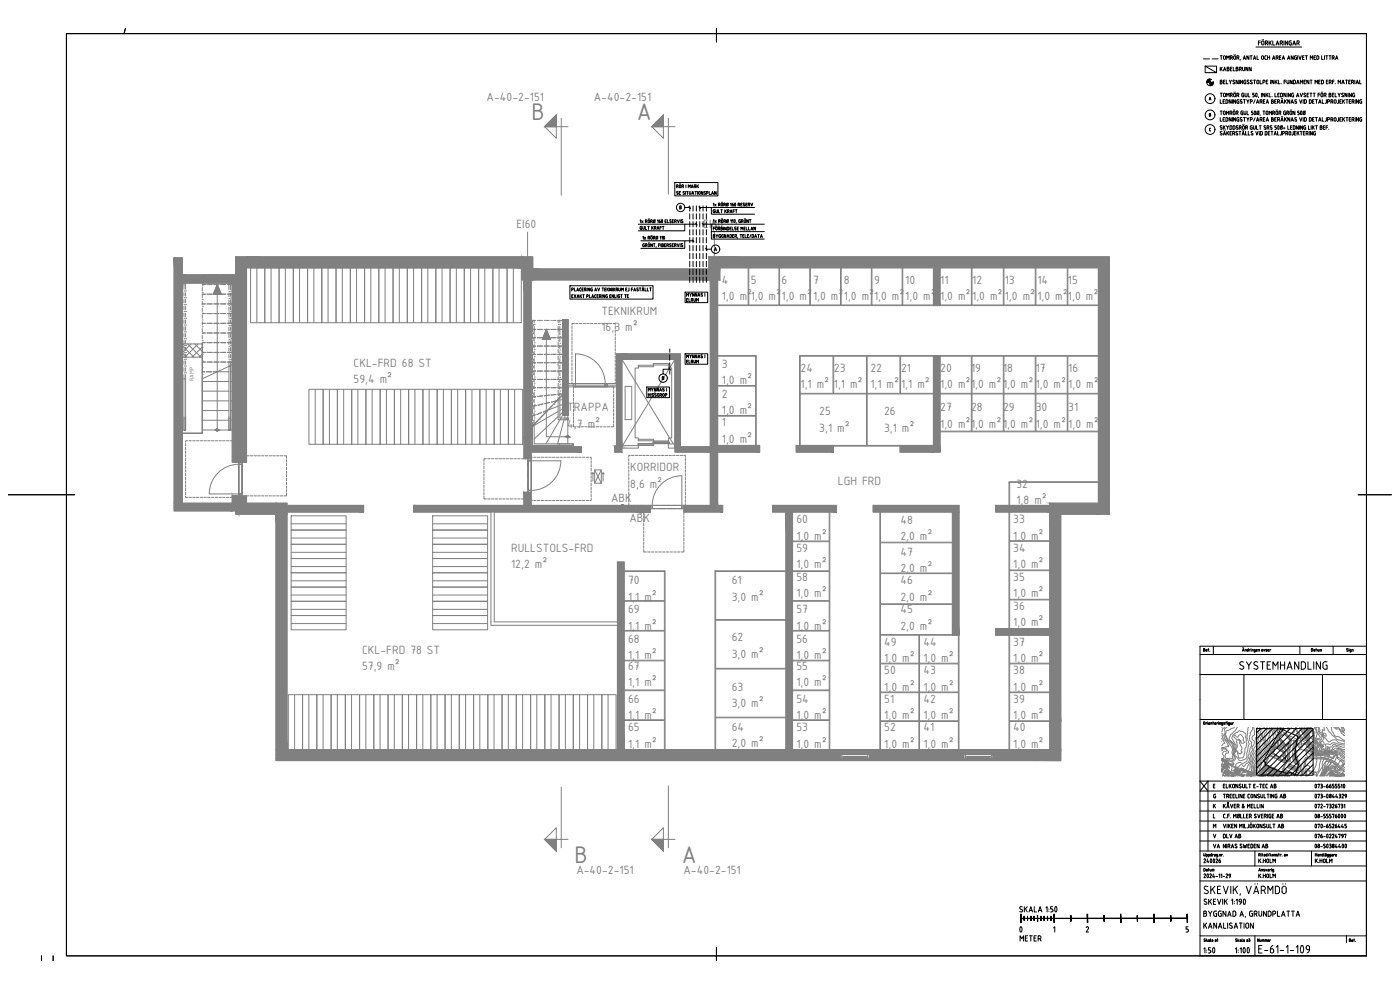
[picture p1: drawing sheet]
<svg xmlns="http://www.w3.org/2000/svg" width="841mm" height="594mm" viewBox="0 0 841 594" stroke-linecap="round" stroke-linejoin="round" font-family="sans-serif">
<defs><g id="words">
<g font-size="15.5" fill="#808080">
<text x="319" y="72">B</text>
<text x="383" y="72">A</text>
<text x="345" y="518">B</text>
<text x="410" y="518">A</text>
</g>
<g font-size="7.8" fill="#808080">
<text x="292" y="61">A-40-2-151</text>
<text x="357" y="61">A-40-2-151</text>
<text x="310" y="137">EI60</text>
<text x="422" y="137">EI60</text>
<text x="434" y="170">4</text>
<text x="451" y="170">5</text>
<text x="470" y="170">6</text>
<text x="488" y="170">7</text>
<text x="507" y="170">8</text>
<text x="525" y="170">9</text>
<text x="544" y="170">10</text>
<text x="565" y="170">11</text>
<text x="584" y="170">12</text>
<text x="604" y="170">13</text>
<text x="623" y="170">14</text>
<text x="642" y="170">15</text>
<text x="434" y="180">1,0 m²</text>
<text x="451" y="180">1,0 m²</text>
<text x="470" y="180">1,0 m²</text>
<text x="488" y="180">1,0 m²</text>
<text x="507" y="180">1,0 m²</text>
<text x="525" y="180">1,0 m²</text>
<text x="544" y="180">1,0 m²</text>
<text x="565" y="180">1,0 m²</text>
<text x="584" y="180">1,0 m²</text>
<text x="604" y="180">1,0 m²</text>
<text x="623" y="180">1,0 m²</text>
<text x="642" y="180">1,0 m²</text>
<text x="361" y="189">TEKNIKRUM</text>
<text x="361" y="199">16,3 m²</text>
<text x="212" y="221">CKL-FRD 68 ST</text>
<text x="434" y="221">3</text>
<text x="481" y="224">24</text>
<text x="501" y="224">23</text>
<text x="523" y="224">22</text>
<text x="541" y="224">21</text>
<text x="565" y="224">20</text>
<text x="583" y="224">19</text>
<text x="603" y="224">18</text>
<text x="622" y="224">17</text>
<text x="642" y="224">16</text>
<text x="212" y="230">59,4 m²</text>
<text x="434" y="231">1,0 m²</text>
<text x="481" y="233">1,1 m²</text>
<text x="501" y="233">1,1 m²</text>
<text x="523" y="233">1,1 m²</text>
<text x="541" y="233">1,1 m²</text>
<text x="565" y="233">1,0 m²1,0 m²1,0 m²</text>
<text x="622" y="233">1,0 m²</text>
<text x="642" y="233">1,0 m²</text>
<text x="434" y="239">2</text>
<text x="341" y="247">TRAPPA</text>
<text x="434" y="249">1,0 m²</text>
<text x="492" y="250">25</text>
<text x="531" y="250">26</text>
<text x="565" y="247">27</text>
<text x="583" y="247">28</text>
<text x="603" y="247">29</text>
<text x="622" y="247">30</text>
<text x="642" y="247">31</text>
<text x="341" y="257">4,7 m²</text>
<text x="434" y="256">1</text>
<text x="565" y="257">1,0 m²1,0 m²1,0 m²</text>
<text x="622" y="257">1,0 m²</text>
<text x="642" y="257">1,0 m²</text>
<text x="492" y="259">3,1 m²</text>
<text x="531" y="259">3,1 m²</text>
<text x="434" y="266">1,0 m²</text>
<text x="379" y="283">KORRIDOR</text>
<text x="379" y="293">8,6 m²</text>
<text x="503" y="291">LGH FRD</text>
<text x="611" y="293">32</text>
<text x="367" y="302">ABK</text>
<text x="611" y="303">1,8 m²</text>
<text x="378" y="314">ABK</text>
<text x="478" y="314">60</text>
<text x="541" y="315">48</text>
<text x="609" y="314">33</text>
<text x="478" y="324">1,0 m²</text>
<text x="541" y="324">2,0 m²</text>
<text x="609" y="324">1,0 m²</text>
<text x="307" y="331">RULLSTOLS-FRD</text>
<text x="478" y="331">59</text>
<text x="541" y="334">47</text>
<text x="609" y="331">34</text>
<text x="307" y="341">12,2 m²</text>
<text x="478" y="341">1,0 m²</text>
<text x="609" y="341">1,0 m²</text>
<text x="541" y="344">2,0 m²</text>
<text x="377" y="351">70</text>
<text x="440" y="351">61</text>
<text x="478" y="349">58</text>
<text x="541" y="351">46</text>
<text x="609" y="349">35</text>
<text x="478" y="359">1,0 m²</text>
<text x="609" y="359">1,0 m²</text>
<text x="377" y="361">1,1 m²</text>
<text x="440" y="361">3,0 m²</text>
<text x="541" y="361">2,0 m²</text>
<text x="377" y="368">69</text>
<text x="478" y="368">57</text>
<text x="541" y="368">45</text>
<text x="609" y="366">36</text>
<text x="609" y="376">1,0 m²</text>
<text x="377" y="378">1,1 m²</text>
<text x="478" y="378">1,0 m²</text>
<text x="541" y="378">2,0 m²</text>
<text x="377" y="386">68</text>
<text x="440" y="385">62</text>
<text x="478" y="386">56</text>
<text x="531" y="388">49</text>
<text x="555" y="388">44</text>
<text x="609" y="388">37</text>
<text x="217" y="393">CKL-FRD 78 ST</text>
<text x="377" y="396">1,1 m²</text>
<text x="440" y="395">3,0 m²</text>
<text x="478" y="396">1,0 m²</text>
<text x="531" y="398">1,0 m²</text>
<text x="555" y="398">1,0 m²</text>
<text x="609" y="398">1,0 m²</text>
<text x="217" y="403">57,9 m²</text>
<text x="377" y="402">67</text>
<text x="478" y="402">55</text>
<text x="531" y="405">50</text>
<text x="555" y="405">43</text>
<text x="609" y="405">38</text>
<text x="377" y="412">1,1 m²</text>
<text x="478" y="412">1,0 m²</text>
<text x="440" y="415">63</text>
<text x="531" y="415">1,0 m²</text>
<text x="555" y="415">1,0 m²</text>
<text x="609" y="415">1,0 m²</text>
<text x="377" y="422">66</text>
<text x="440" y="425">3,0 m²</text>
<text x="478" y="422">54</text>
<text x="531" y="422">51</text>
<text x="555" y="422">42</text>
<text x="609" y="422">39</text>
<text x="377" y="432">1,1 m²</text>
<text x="478" y="432">1,0 m²</text>
<text x="531" y="432">1,0 m²</text>
<text x="555" y="432">1,0 m²</text>
<text x="609" y="432">1,0 m²</text>
<text x="377" y="439">65</text>
<text x="440" y="439">64</text>
<text x="478" y="439">53</text>
<text x="531" y="439">52</text>
<text x="555" y="439">41</text>
<text x="609" y="439">40</text>
<text x="377" y="449">1,1 m²</text>
<text x="440" y="449">2,0 m²</text>
<text x="478" y="449">1,0 m²</text>
<text x="531" y="449">1,0 m²</text>
<text x="555" y="449">1,0 m²</text>
<text x="609" y="449">1,0 m²</text>
<text x="346" y="525">A-40-2-151</text>
<text x="411" y="525">A-40-2-151</text>
</g>
<text font-size="3.9" fill="#808080" x="117" y="229" transform="rotate(-90 117 229)">RAMP</text>
<g font-size=".4" fill="#808080">
<text x="767" y="440" transform="rotate(-14 767 440)">30,5</text>
<text x="764" y="445" transform="rotate(-27 764 445)">31,5</text>
</g>
</g></defs>
<g fill="#808080" stroke="#808080" stroke-width=".6">
<path d="M130 171l3 6h-5z"/>
<path d="M130 258h1z"/>
<path d="M130 259h1z"/>
<path d="M328 198l3 6h-5z"/>
<path d="M341 263h1z"/>
<path d="M392 504h7v7z"/>
<path d="M399 69v7h-7z"/>
<path d="M327 504h7v7z"/>
<path d="M334 69v7h-7z"/>
<path d="M765 462h1l-1 1z"/>
<path d="M734 462h1z"/>
<path d="M736 456l1 1h-1z"/>
<path d="M736 457h1z"/>
<path d="M736 463h1h-1z"/>
<path d="M736 463h1v1z"/>
<path d="M746 461l1 1h-2z"/>
<path d="M745 462h2z"/>
<path d="M740 465l1 1h-1z"/>
<path d="M748 462l1 1h-2z"/>
<path d="M747 463h2z"/>
<path d="M746 465h1z"/>
<path d="M734 456l1 1h-1z"/>
<path d="M762 465h1h-1z"/>
<path d="M762 465h1z"/>
<path d="M738 464h1h-1z"/>
<path d="M738 464h1z"/>
<path d="M764 465l1 1h-1z"/>
<path d="M759 463h1h-1z"/>
<path d="M759 463h1z"/>
<path d="M785 450l1 1h-1z"/>
<path d="M785 451h1z"/>
<path d="M800 464v1z"/>
<path d="M800 464l1 1h-1z"/>
<path d="M766 462l3 2h-4z"/>
<path d="M736 465l2 1h-2z"/>
<path d="M772 465l2 1h-2z"/>
<path d="M760 459l5 3h-6z"/>
<path d="M759 462h6l-1 1z"/>
<path d="M758 464l3 2h-4z"/>
<path d="M743 461l2 2h-3z"/>
<path d="M742 463h3v1z"/>
<path d="M736 458l3 1h-4z"/>
<path d="M735 459h4l-1 2z"/>
<path d="M750 463l2 1h-3z"/>
<path d="M166 450l471 3v-3zM166 450l471 3h-471z"/>
<path d="M597 453l40 3v-3zM597 453l40 3h-40z"/>
<path d="M522 453l57 3v-3zM522 453l57 3h-57z"/>
<path d="M166 453l339 3v-3zM166 453l339 3h-339z"/>
<path d="M166 456l471 1v-1zM166 456l471 1h-471z"/>
<path d="M166 302l6 7v-7zM166 302l6 7h-6z"/>
<path d="M166 309l6 141v-141zM166 309l6 141h-6z"/>
<path d="M143 302l23 7v-7zM143 302l23 7h-23z"/>
<path d="M313 154l7 14v-14zM313 154l7 14h-7z"/>
<path d="M320 162l106 6v-6zM320 162l106 6h-106z"/>
<path d="M426 154l6 8v-8zM426 154l6 8h-6z"/>
<path d="M426 162l6 6v-6zM426 162l6 6h-6z"/>
<path d="M432 154l234 7v-7zM432 154l234 7h-234z"/>
<path d="M660 161l6 148v-148zM660 161l6 148h-6z"/>
<path d="M631 302l29 7v-7zM631 302l29 7h-29z"/>
<path d="M631 309l6 124v-124zM631 309l6 124h-6z"/>
<path d="M631 433l6 17v-17zM631 433l6 17h-6z"/>
<path d="M598 304l33 4v-4zM598 304l33 4h-33z"/>
<path d="M525 304l51 4v-4zM525 304l51 4h-51z"/>
<path d="M464 304l39 4v-4zM464 304l39 4h-39z"/>
<path d="M411 304l23 4v-4zM411 304l23 4h-23z"/>
<path d="M248 304l143 4v-4zM248 304l143 4h-143z"/>
<path d="M172 304l46 4v-4zM172 304l46 4h-46z"/>
<path d="M561 161l4 23v-23zM561 161l4 23h-4z"/>
<path d="M561 214l4 58v-58zM561 214l4 58h-4z"/>
<path d="M572 308l4 74v-74zM572 308l4 74h-4z"/>
<path d="M598 378l33 4v-4zM598 378l33 4h-33z"/>
<path d="M472 308l4 142v-142zM472 308l4 142h-4z"/>
<path d="M371 338l4 112v-112zM371 338l4 112h-4z"/>
<path d="M315 168l4 95v-95zM315 168l4 95h-4z"/>
<path d="M315 263l4 13v-13zM315 263l4 13h-4z"/>
<path d="M315 296l4 8v-8zM315 296l4 8h-4z"/>
<path d="M541 268l20 4v-4zM541 268l20 4h-20z"/>
<path d="M478 268l23 4v-4zM478 268l23 4h-23z"/>
<path d="M431 268l25 4v-4zM431 268l25 4h-25z"/>
<path d="M427 168l4 136v-136zM427 168l4 136h-4z"/>
<path d="M405 268l22 4v-4zM405 268l22 4h-22z"/>
<path d="M369 268l5 4v-4zM369 268l5 4h-5z"/>
<path d="M319 268l30 4v-4zM319 268l30 4h-30z"/>
<path d="M370 213l4 55v-55zM370 213l4 55h-4z"/>
<path d="M370 268h4zM370 268h4h-4z"/>
<path d="M374 213l31 3v-3zM374 213l31 3h-31z"/>
<path d="M405 213l4 55v-55zM405 213l4 55h-4z"/>
<path d="M105 302l35 5v-5zM105 302l35 5h-35z"/>
<path d="M105 155l5 147v-147zM105 155l5 147h-5z"/>
<path d="M338 192l3 58v-58zM338 192l3 58h-3z"/>
<path d="M148 154l165 7v-7zM148 154l165 7h-165z"/>
<path d="M110 165l30 5v-5zM110 165l30 5h-30z"/>
<path d="M140 165l2 113v-113zM140 165l2 113h-2z"/>
<path d="M140 298l2 9v-9zM140 298l2 9h-2z"/>
<path d="M142 154l6 124v-124zM142 154l6 124h-6z"/>
<path d="M142 298l6 4v-4zM142 298l6 4h-6z"/>
<path d="M142 302l1 7v-7zM142 302l1 7h-1z"/>
<path d="M130 258h1zM130 258h1h-1z"/>
<path d="M130 258l1 1zM130 259h1z"/>
<path d="M130 258h1zM130 258h1z"/>
<path d="M130 258h1zM130 258h1z"/>
<path d="M130 258h1zM130 258h1z"/>
<path d="M130 258h1zM130 258h1z"/>
<path d="M130 258h1zM130 258h1z"/>
<path d="M130 258h1zM130 258h1z"/>
<path d="M130 258h1zM130 258h1z"/>
<path d="M130 258h1zM130 258h1z"/>
<path d="M130 258h1zM130 258h1z"/>
<path d="M130 258h1zM130 258h1z"/>
<path d="M130 258h1zM130 258h1z"/>
<path d="M130 258h1zM130 258h1z"/>
<path d="M130 258h1zM130 258h1z"/>
<path d="M130 258h1zM130 258h1z"/>
<path d="M130 258h1zM130 258h1z"/>
<path d="M130 258h1zM130 258h1z"/>
<path d="M130 258l1 1zM130 258l1 1z"/>
<path d="M130 259h1zM130 259h1z"/>
<path d="M130 259h1zM130 259h1z"/>
<path d="M130 259h1zM130 259h1z"/>
<path d="M130 259h1zM130 259h1z"/>
<path d="M130 259h1zM130 259h1z"/>
<path d="M130 259h1zM130 259h1z"/>
<path d="M130 259h1zM130 259h1z"/>
<path d="M341 262h1zM341 262h1z"/>
<path d="M341 262h1zM341 262v1z"/>
<path d="M341 262h1zM341 262h1z"/>
<path d="M341 262h1zM341 262h1z"/>
<path d="M341 262h1zM341 262h1z"/>
<path d="M341 262h1zM341 262h1z"/>
<path d="M341 262h1zM341 262h1z"/>
<path d="M341 262h1zM341 262h1z"/>
<path d="M341 262h1zM341 262h1z"/>
<path d="M341 262h1zM341 262h1z"/>
<path d="M341 262h1zM341 262h1z"/>
<path d="M341 262h1zM341 262l1 1z"/>
<path d="M341 263h1zM341 263h1z"/>
<path d="M341 263h1zM341 263h1z"/>
<path d="M341 263h1zM341 263h1z"/>
<path d="M765 461v1zM765 461v1z"/>
<path d="M765 462h1zM765 462h1h-1z"/>
<path d="M765 462h1zM765 462h1z"/>
<path d="M765 462h1zM765 462h1z"/>
<path d="M765 462l-1 1h1zM764 463h1v1z"/>
<path d="M734 463l1-1zM734 462h1l-1 1z"/>
<path d="M736 457h-1h2zM735 457h2v1z"/>
<path d="M736 463l-1 1h2zM735 464h2l-1 1z"/>
<path d="M745 462h2zM745 462h2l-1 1z"/>
<path d="M740 466h1zM740 466h1z"/>
<path d="M740 466h1zM740 466h1z"/>
<path d="M747 463h2zM747 463h2l-1 1z"/>
<path d="M746 466h1zM746 466h1z"/>
<path d="M746 465l1 1v-1zM746 465l1 1h-1z"/>
<path d="M734 456h1zM734 456h1z"/>
<path d="M734 457h1zM734 457h1z"/>
<path d="M734 456l1 1v-1zM734 456h1z"/>
<path d="M762 465h1zM762 465h1v1z"/>
<path d="M738 464l1 1zM738 465h1z"/>
<path d="M764 466h1zM764 466h1z"/>
<path d="M764 466h1zM764 466h1h-1z"/>
<path d="M759 463l-1 1h2zM758 464h2h-1z"/>
<path d="M785 451h1zM784 451h2z"/>
<path d="M800 464l-1 1zM799 465h1z"/>
<path d="M805 466h3v-1zM806 464l2 1-3 1z"/>
<path d="M800 465l3 1h-4zM800 465l3 1-2-1zM801 465l2 1z"/>
<path d="M765 464l6 1-2-1zM765 464l6 1h-6z"/>
<path d="M767 466h3l1-1zM764 465h7l-4 1z"/>
<path d="M765 465h6zM765 465h6z"/>
<path d="M759 462h6zM759 462h6h-6z"/>
<path d="M759 462l2 1h3zM761 463h3v1z"/>
<path d="M757 466h1h-1zM757 466h1h3zM758 466h3h-1z"/>
<path d="M742 463l-1 1h4zM741 464h4l-1 2z"/>
<path d="M735 459l-1 2h4zM734 461h4l-1 1z"/>
<path d="M749 464l2 2h-2zM749 464l2 2 1-2zM752 464l-1 2z"/>
</g>
<g fill="none" stroke="#808080" stroke-width=".6">
<path d="M327 76l7-7v14l-7-7h14M334 69v7h-7zM337 71v46M392 76l7-7v14l-7-7h13M399 69v7h-7zM402 71v46M317 139v30M429 139v30M105 155h5v10h30v5h-30v132h30v-4h2v9h-37zM111 168h.1M111 179h.1M111 175h.1"/>
<path d="M111 165v2M111 169v5M111 176v2M111 180v2M122 180h.1M122 176h.1M122 172h.1M122 168h.1M122 165v2M122 169v2M122 173v2M122 171h1"/>
<path d="M123 177h-1v2M124 165h.1M124 171h.1M124 177h.1M125 171h2M125 177h2M128 165h.1M128 171h.1M128 177h.1M129 171h3M129 177h3M130 171l-2 6h5l-3-6v87"/>
<path d="M133 165h.1M133 171h.1M133 177h.1M134 171h2M134 177h2M137 165h.1M137 171h.1M137 177h.1M138 168h.1M138 179h.1M138 175h.1M138 165v2"/>
<path d="M138 169v5M138 176v2M138 177h2v2M138 171h2M139 168h.1M139 179h.1M139 175h.1M139 165v2M139 169v5M139 176v2M140 180h.1M140 176h.1"/>
<path d="M140 172h.1M140 167h.1M140 165h2v113h-2zM140 165v2M140 169v2M140 173v2M151 161h8v33h-8zM154 161v33M159 161h9v33h-9zM163 161v33M168 161h8v33h-8zM171 161v33"/>
<path d="M176 161h9v33h-9zM180 161v33M185 161h8v33h-8zM189 161v33M193 161h9v33h-9zM197 161v33M202 161h8v33h-8zM206 161v33M210 161h9v33h-9zM214 161v33M219 161h9v33h-9zM223 161v33"/>
<path d="M228 161h8v33h-8zM231 161v33M236 161h9v33h-9zM240 161v33M245 161h8v33h-8zM248 161v33M253 161h9v33h-9zM257 161v33M262 161h8v33h-8zM266 161v33M270 161h9v33h-9zM274 161v33"/>
<path d="M279 161h9v33h-9zM283 161v33M288 161h8v33h-8zM291 161v33M296 161h9v33h-9zM300 161v33M305 161h8v33h-8zM308 161v33M317 176h.1M317 170h.1M317 171v4M317 177v5"/>
<path d="M429 170h.1M429 176h.1M429 171v4M429 177v5M432 161h17v22h-18v-15h1zM450 161h18v22h-18zM468 161h18v22h-18zM487 161h18v22h-18zM505 161h18v22h-18zM524 161h18v22h-18zM542 161h19v22h-19zM565 161h19v22h-19z"/>
<path d="M584 161h19v22h-19zM603 161h19v22h-19zM622 161h19v22h-19zM642 161h18v22h-18zM111 199h.1M111 195h.1M111 191h.1M111 187h.1M111 183h.1M111 184v2M111 188v2M111 192v2"/>
<path d="M111 196v2M122 196h.1M122 192h.1M122 188h.1M122 184h.1M122 181v2M122 185v2M122 189v2M122 193v2M122 197v2M122 183h1M122 188h1"/>
<path d="M122 194h1M124 183h.1M124 188h.1M124 194h.1M125 183h2M125 188h2M125 194h2M128 183h.1M128 188h.1M128 194h.1M129 183h3M129 188h3"/>
<path d="M129 194h3M133 183h.1M133 188h.1M133 194h.1M134 183h2M134 188h2M134 194h2M137 183h.1M137 188h.1M137 194h.1M138 200h.1M138 196h.1"/>
<path d="M138 192h.1M138 187h.1M138 183h.1M138 180v2M138 184v2M138 193v2M138 197v2M138 183h2M138 194h2M139 199h.1M139 195h.1M139 191h.1"/>
<path d="M139 187h.1M139 183h.1M139 180v2M139 184v2M139 188v2M139 192v2M139 196v3M140 196h.1M140 192h.1M140 188h.1M140 184h.1M140 181v2"/>
<path d="M140 185v2M140 189v2M140 193v2M140 197v2M140 188h-2v3M317 195h.1M317 189h.1M317 183h.1M317 184v4M317 190v4M317 196v4M320 199h.1"/>
<path d="M320 195h.1M320 196v3M320 198h2M321 195h.1M321 192v2M321 196v5M322 192h-2v2M323 192h.1M323 198h.1M324 192h2M324 198h2M327 192h.1"/>
<path d="M327 198h.1M328 192h2M328 198h2M328 198l-2 6h5l-3-6v64h13M331 192h.1M331 198h.1M332 192h2M332 198h2M335 192h.1M335 198h.1M335 195h.1M335 194v-2h3v3"/>
<path d="M335 196v4M336 198h2M336 195h.1M336 192v2M336 196v5M338 196h.1M338 197v2M338 192h3v38h3v2h-3v18h-3zM344 196v1M344 198v2M345 194h-1v1M346 194h1"/>
<path d="M348 194h1M350 194h2M352 194h2M355 194h1M357 194h2M359 194h2M361 194h2M364 194h1M366 194h1M368 194h2v1M370 196v1M370 198v2"/>
<path d="M429 183h.1M429 189h.1M429 195h.1M429 184v4M429 190v4M429 196v4M110 207h12v8h-12zM110 212l2 3M110 208l6 7M111 220h.1M111 216h.1M111 212h.1"/>
<path d="M111 208h.1M111 203h.1M111 204v3l-1 1M111 200v2M111 209v2M111 213v2M111 217v2M111 204v3M113 207l8 8M115 207l-5 5M117 207l5 4M119 207l-8 8"/>
<path d="M121 207h1M122 217h.1M122 213h.1M122 209h.1M122 204h.1M122 200h.1M122 207v53h-12h12v-45M122 201v3M122 206v2M122 210v2h1M122 214v2M122 218v2"/>
<path d="M122 200h1M122 206h1M122 217h1M122 208l-7 7M122 213l-2 2M124 200h.1M124 206h.1M124 212h.1M124 217h.1M125 200h2M125 206h2M125 212h2"/>
<path d="M125 217h2M128 200h.1M128 206h.1M128 212h.1M128 217h.1M129 200h3M129 206h3M129 212h3M129 217h3M133 200h.1M133 206h.1M133 212h.1"/>
<path d="M133 217h.1M134 200h2M134 206h2M134 212h2M134 217h2M137 200h.1M137 206h.1M137 212h.1M137 217h.1M138 216h.1M138 212h.1M138 208h.1"/>
<path d="M138 204h.1M138 201v2M138 205v2M138 209v2M138 213v2M138 217v41M138 200h2M138 206h2M138 217h2M139 217v41h-1M139 216h.1M139 212h.1"/>
<path d="M139 208h.1M139 204h.1M139 201v2M139 205v2M139 209v2M139 213v2M139 220h-1M140 217h.1M140 213h.1M140 209h.1M140 204h.1M140 200h.1"/>
<path d="M140 218v40h-18v-30l18-9M140 201v2M140 205v2M140 209v3h-2M140 214v2M317 220h.1M317 214h.1M317 207h.1M317 201h.1M317 202v4M317 208v5M317 215v4"/>
<path d="M320 216h.1M320 212h.1M320 208h.1M320 204h.1M320 217h.1M320 213h.1M320 209h.1M320 200h.1M320 201v2M320 205v3M320 209v3M320 217v3"/>
<path d="M320 203h2M320 208h2M320 218h2M321 218h.1M321 214h.1M321 210h.1M321 206h.1M321 202h.1M321 203v2M321 207v2M321 211v2M321 215v2"/>
<path d="M321 219v2M322 213h-2v3M323 203h.1M323 208h.1M323 213h.1M323 218h.1M324 203h2M324 208h2M324 213h2M324 218h2M327 203h.1M327 208h.1"/>
<path d="M327 213h.1M327 218h.1M328 203h2M328 208h2M328 213h2M328 218h2M331 203h.1M331 208h.1M331 213h.1M331 218h.1M332 203h2M332 208h2"/>
<path d="M332 213h2M332 218h2M335 203h.1M335 208h.1M335 213h.1M335 218h.1M335 217h.1M335 209h.1M335 205h.1M335 201h.1M335 202v2M335 206v2"/>
<path d="M335 210v2M335 214v2M335 218v2M336 218h2v2M336 203h2M336 208h2M336 213h2M336 219h.1M336 214h.1M336 210h.1M336 206h.1M336 202h.1"/>
<path d="M336 203v2M336 207v2M336 211v2M336 215v3M336 220v2M338 217h.1M338 213h.1M338 209h.1M338 205h.1M338 200h.1M338 201v3M338 206v2"/>
<path d="M338 210v2M338 214v2M344 200v2M344 203v1M344 205v1M344 207v2M344 209v2M344 212v1M344 214v1M344 216v2M344 218v2M370 200v2"/>
<path d="M370 203v1M370 205v1M370 207v2M370 209v2M370 212v1M370 214v1M370 216v2M370 218v2M372 217h.1M372 218v4M374 216v52M374 216h31"/>
<path d="M374 216l30 51M376 214h-4v4M377 214h.1M378 214h4M383 214h.1M383 219h10v1h-10zM384 214h5M390 214h.1M391 214h4M392 218h10v1h-10zM396 214h.1M397 214h4"/>
<path d="M402 219v2h2v42h-2v2M402 214h.1M403 214h4M405 216v52M405 216l-31 52M407 217h.1M407 214h-35v17h-32v5l-2 2M407 214v2M407 218v4M429 201h.1M429 207h.1M429 214h.1"/>
<path d="M429 220h.1M429 202v4M429 208v5M429 215v4M431 214h23v18h-23zM481 214h19v22h-19zM501 214h20v22h-20zM521 214h20v22h-20zM541 214h20v22h-20zM565 214h19v22h-19zM584 214h19v22h-19zM603 214h19v22h-19z"/>
<path d="M622 214h19v22h-19zM642 214h18v22h-18zM111 225v33v-33M111 224h.1M111 221v2M111 228h.1M122 225h.1M122 221h.1M122 222v2M122 226v2M122 223h1M122 229h16"/>
<path d="M122 235h16M124 223h.1M125 223h2M128 223h.1M130 223h-1h9M139 223h1M139 229h1M139 235h1M186 234h8v33h-8zM189 234v33M194 234h9v33h-9zM198 234v33"/>
<path d="M203 234h8v33h-8zM206 234v33M211 234h9v33h-9zM215 234v33M220 234h8v33h-8zM224 234v33M228 234h9v33h-9zM232 234v33M237 234h8v33h-8zM241 234v33M245 234h9v33h-9zM249 234v33"/>
<path d="M254 234h9v33h-9zM258 234v33M263 234h8v33h-8zM266 234v33M271 234h9v33h-9zM275 234v33M280 234h8v33h-8zM283 234v33M288 234h9v33h-9zM292 234v33M297 234h8v33h-8zM301 234v33"/>
<path d="M305 234h9v33h-9zM309 234v33M317 238h.1M317 232h.1M317 226h.1M317 221v4M317 227v4M317 233v4M317 239v5M320 236h.1M320 232h.1M320 228h.1"/>
<path d="M320 224h.1M320 220h.1M320 237h.1M320 233h.1M320 229h.1M320 225h.1M320 221h.1M320 221v3M320 225v3M320 229v3M320 233v3M320 237v3"/>
<path d="M320 223h2M320 228h2M320 233h2M321 239h.1M321 235h.1M321 231h.1M321 226h.1M321 222h.1M321 223v2M321 227v3M321 232v2M321 236v2"/>
<path d="M321 240v2M322 238h-2M323 223h.1M323 228h.1M323 233h.1M323 238h.1M324 223h2M324 228h2M324 233h2M326 238h-2M327 223h.1M327 228h.1"/>
<path d="M327 233h.1M327 238h.1M328 223h2M328 228h2M328 233h2M330 237l-2 1M331 223h.1M331 228h.1M331 233h.1M331 237h.1M332 223h2M332 228h2"/>
<path d="M332 233h2M334 237h-2M335 223h.1M335 228h.1M335 233h.1M335 237h.1M335 238h.1M335 229h.1M335 225h.1M335 221h.1M335 240v12h6M335 222v2"/>
<path d="M335 226v2M335 230v2M335 234v2M335 238v2M336 223h2M336 228h2M336 233h2M336 239l-3 3M336 235h.1M336 231h.1M336 227h.1M336 223h.1"/>
<path d="M336 239v12h5M336 239l-1 1M336 224v2M336 228v2M336 232v2M336 236v3M337 238h.1M338 233h.1M338 229h.1M338 225h.1M338 221h.1M338 237v13h3v1"/>
<path d="M338 237l-18 19v12h21M338 222v2M338 226v2M338 230v2M338 234v3M338 237h-2M338 240h-2M344 221v1M344 223v1M344 225v2M344 227v2M344 230h.1"/>
<path d="M344 232v2M344 235v1M344 237v1M344 239v2M345 230h1v2h-1M346 230h-2v2h2M346 230v2h18h-18zM346 230h18h-18M364 230h1v2h-1zM364 232v-2v2M364 232h1M364 230h1"/>
<path d="M364 230a18 18 0 0 0-18-17v17M366 230h-1v2h1M366 230h2M367 232h2v2M369 235v1M369 237v1M369 239v2M370 230h-1M370 221v1M370 223v1M370 225v2M370 227v2"/>
<path d="M372 236h.1M372 230h.1M372 223h.1M372 224v5M372 231v4M372 237v4M376 232h4v20h-4zM384 220v1h-2v42h2v1M407 236h.1M407 230h.1M407 223h.1M407 224v5"/>
<path d="M407 231v4M407 237v4M429 226h.1M429 232h.1M429 238h.1M429 221v4M429 227v4M429 233v4M429 239v5M431 232h23v18h-23zM565 237h19v22h-19zM584 237h19v22h-19z"/>
<path d="M603 237h19v22h-19zM622 237h19v22h-19zM642 237h18v22h-18zM111 251h.1M122 241h16M122 247h16M122 252h16M130 258h1v1h-1zM138 258h.1M138 258h1zM138 251h.1M139 241h1"/>
<path d="M139 247h1M139 252h1M317 257h.1M317 251h.1M317 245h.1M317 246v4M317 252v4M317 258v4M319 257l-2 2M320 256h.1M320 253h.1M320 249h.1"/>
<path d="M320 245h.1M320 241h.1M320 254h.1M320 250h.1M320 256v12h24M320 242v2M320 246v3M320 250v3M320 254v2M321 251h.1M321 247h.1M321 243h.1"/>
<path d="M321 255v12h23M321 255l-1 1M321 244v2M321 248v2M321 252v3M322 249l-2 1M322 244h-2M322 249h.1M323 243h.1M323 253l-3 3M324 252h.1M325 248l-2 1"/>
<path d="M326 243h-2M326 247h.1M327 242h.1M328 248l-3 3M328 247h.1M330 242h-2M331 242h.1M332 244l-3 3M333 243h.1M335 241h-3h2M335 244l-8 3 2-1M335 247l-14 9"/>
<path d="M335 250l-14 14M338 250l-10 17M338 243l-2 1M338 246l-2 1M338 248l-2 1M339 252l-4 15h9M339 251h2v1M339 252h2M339 250v1M341 252v15M344 255v1h2M344 241v2"/>
<path d="M344 244v1M344 246v1M344 248v2M344 250v2M344 253v1M347 256h1M349 256h2M351 256h2M354 256h1M356 256h1M358 256h2M360 256h2"/>
<path d="M363 256h1M365 256h1M369 255v1h-2M369 241v2M369 244v1M369 246v1M369 248v2M369 250v2M369 253v1M372 254h.1M372 248h.1M372 242h.1"/>
<path d="M372 243v4M372 249v4M372 255v5M407 254h.1M407 248h.1M407 242h.1M407 243v4M407 249v4M407 255v5M429 245h.1M429 251h.1M429 257h.1"/>
<path d="M429 246v4M429 252v4M429 258v4M431 250h23v18h-23zM111 266v2M111 269v1M111 271v1M111 273v2M111 275v2M111 278v1M111 280v1M113 265h-2v1"/>
<path d="M114 265h1M116 265h1M118 265h1M120 265h2M122 265h2M125 265h1M127 265h2M129 265h2M132 265h1M134 265h1M136 265h2M138 265h2"/>
<path d="M142 278h1M142 265v1M142 267v2M142 269v2M142 272v1M142 274v1M142 276v2M143 279v-1h2v1M143 278v1h2v-1M144 279a18 18 0 0 0-18 18h17M144 278h2M145 279h-2h2"/>
<path d="M145 279v18h-2h2zM146 278h2M148 278h-6v-124h178v8h106v-8h240v155h-29v148h-471v-148h-24v-11h6v4h24v2h46v4h-46v142h199v-74h-76v-68h-47v-4h67v-8M150 274h-2v1M150 274h2M153 274h1M155 274h1M157 274h2M159 274h2M162 274h1M164 274h1M166 274h2"/>
<path d="M168 274h2M171 274h1v1M172 276v2M172 278v2M291 278v1M292 276h-1v1M293 276h1M295 276h2M297 276h2M300 276h1M302 276h1M304 276h2"/>
<path d="M306 276h2M309 276h1M311 276h1M313 276h2M317 276h.1M317 269h.1M317 263h.1M317 264v4M317 270v5M317 277v4M317 277v-1h2v1M317 276v1h2v-1"/>
<path d="M317 277v18v-18h2zM319 277h18a18 18 0 0 1-18 18M319 277v18v-18M319 275h1M321 275h1M323 275h1M325 275h2M327 275h2M330 275h1M332 275h1M334 275h2M335 268h9"/>
<path d="M336 267h.1M336 275h2M339 275h1M341 262v1zM341 275h1M343 275h2M344 267v1M345 275h2M348 275h1M350 275h1M352 275h2M354 275h1v1"/>
<path d="M355 277v1M355 279v2M372 267h.1M372 261h.1M372 262v4M372 268v2M374 268v4h-5v-4h1v-36h-5v-2h5v-17h39v55h18v-100h-108v100h30v4h-30v4h-4v-108h-2v-7h-165v117M374 268h10v1h-10zM374 268v-52h31v52M378 275v2M378 278v1M378 280v1"/>
<path d="M379 274h-1v1M379 274h2M382 274h1M383 264h10v1h-10zM383 267h10zM383 267h.1M384 274h1M386 274h2M388 274h2M391 274h1M392 265h10v1h-10zM392 266h10z"/>
<path d="M392 266h.1M393 267h-10h10M393 274h1M395 274h2M397 274h2M400 274h1M402 267h3v2h-3zM402 274h1M402 266h-10h10M404 274h2M405 268v4h22v32h-16v4h23v-4h-3v-32h25v-4h-2v-54h-23v-30h229v30h-180v54h-2v4h23v-4h-20v-31h40v31v-31h40v31h-20v4h24v-13h95v30h-54v15h-8v4h8v70h-8v4h8v68h-30v-146h-51v4h4v142h-30v-142h4v-4h-39v4h8v35h-43v107h-29v-107h-25v-5h-4v36h-74v-66h94v-4v1M406 274h2"/>
<path d="M407 268v2h4M407 267h.1M407 261h.1M407 262v4M409 274h1M411 274h1v1M412 275v2M412 278v1M412 280v1M412 270h.1M413 270h4M418 270h.1"/>
<path d="M419 270h4M424 270h.1M425 270h4M429 263h.1M429 269h.1M429 276h.1M429 264v4M429 270v5M429 277v4M501 268h40h-40zM111 298v1h2M111 282v2"/>
<path d="M111 284v2M111 287v1M111 289v1M111 291v2M111 293v2M111 296v1M114 299h1M116 299h1M118 299h1M120 299h2M122 299h2M125 299h1"/>
<path d="M127 299h2M129 299h2M132 299h1M134 299h1M136 299h2M138 299h2M143 297v1h2v-1M143 298v-1h2v1M143 297v-18v18M148 298h2M150 298h2M153 298h1"/>
<path d="M155 298h1M157 298h2M159 298h2M162 298h1M164 298h1M166 298h2M168 298h2M172 296v2h-1M172 281v1M172 283v1M172 285v2M172 287v2"/>
<path d="M172 290v1M172 292v1M172 294v2M291 298v2h1M291 280v2M291 282v2M291 285v1M291 287v1M291 289v2M291 291v2M291 294v1M291 296v1"/>
<path d="M293 300h1M295 300h2M297 300h2M300 300h1M302 300h1M304 300h2M306 300h2M309 300h1M311 300h1M315 296h4v8h73M315 298v2h-2M315 296h2"/>
<path d="M317 294h.1M317 288h.1M317 282h.1M317 283v4M317 289v4M317 295v4M317 295v1h2v-1M317 296v-1h2v1M317 295h2h-2M317 296h2v1M319 300v1h1M319 297v2"/>
<path d="M355 299v2h-1M355 281v2M355 284v1M355 286v1M355 288v2M355 290v2M355 293v1M355 295v1M355 297v2M355 285l1-1v5M356 284l1 1M357 282h4v8h-4z"/>
<path d="M357 282l4 8M361 282l-4 8M362 284v1M363 285l-1-1v5M378 282v2M378 284v2M378 287v1M378 289v1M378 291v2M378 293v2M378 296v1M378 298v1"/>
<path d="M412 282v2M412 284v2M412 287v1M412 289v1M412 291v2M412 293v2M412 296v1M412 298v1M429 282h.1M429 288h.1M429 294h.1M429 283v4"/>
<path d="M429 289v4M429 295v4M607 290h53v12h-29v2h-24zM175 318h33v9h-33zM175 310h33v8h-33zM175 315h33M260 318h33v9h-33zM260 310h33v8h-33zM260 315h33M317 300h.1M317 301v5h2M320 306h.1"/>
<path d="M321 301h1M321 306h5M323 301h1M325 301h2M327 306h.1M327 301h2M328 306h4M330 301h1M332 301h1M333 306h.1M334 306h4M334 301h2"/>
<path d="M336 301h2M339 301h1M339 306h.1M340 306h4M341 301h1M343 301h2M345 306h.1M345 301h2M346 306h4M348 301h1M350 301h1M351 306h.1"/>
<path d="M352 301h2M352 306h5M358 306h.1M359 306h4M364 306h.1M365 306h4M370 306h.1M371 306h4M373 303h2h-2M373 303v1h2h-2zM375 304v-1v1M376 306h.1"/>
<path d="M377 306h4M378 302v2h1M378 300v2M382 306h.1M383 306h5M384 308h2zM384 308h.1M386 308h-2h2M387 310v1M387 312v2M387 314v2M387 317v1"/>
<path d="M387 319v1M388 308h-1v1M389 306h.1M390 306h4M391 306v2h-2M392 304a18 18 0 0 1 18-18v18h1v1h-1M392 304h-1v1h1M392 304v1h-1M392 305v-1v1M392 305h18v-1v1zM392 304h18h-18M395 306h.1"/>
<path d="M396 306h4M401 306h.1M402 306h4M407 306h.1M408 306h4M411 304h-1v1h1M411 308v1M411 310v1M411 312v2M411 314v2M411 317v1M411 319v1"/>
<path d="M412 300v2M412 302v2M413 306h.1M414 306h5M420 306h.1M421 306h4M426 306h.1M429 300h.1M429 301v5h-2M476 308h22v17h-22zM529 308h43v18h-43zM607 308h24v17h-24z"/>
<path d="M175 336h33v8h-33zM175 327h33v9h-33zM175 332h33M175 323h33M260 336h33v8h-33zM260 327h33v9h-33zM260 332h33M260 323h33M387 330v2h1M387 321v2M387 323v2M387 326v1"/>
<path d="M387 328v1M389 332h2M391 332h2M394 332h1M396 332h1M398 332h2M400 332h2M403 332h1M405 332h1M407 332h2M411 330v2h-2M411 321v2"/>
<path d="M411 323v2M411 326v1M411 328v1M476 325h22v18h-22zM529 326h43v18h-43zM607 325h24v17h-24zM175 353h33v8h-33zM175 344h33v9h-33zM175 357h33M175 349h33M175 340h33M260 353h33v8h-33z"/>
<path d="M260 344h33v9h-33zM260 357h33M260 349h33M260 340h33M375 343h24v18h-24zM430 343h42v29h-42zM476 343h22v18h-22zM529 345h43v18h-43zM607 343h24v17h-24zM175 370h33v8h-33zM175 361h33v9h-33zM175 375h33"/>
<path d="M175 366h33M260 370h33v8h-33zM260 361h33v9h-33zM260 375h33M260 366h33M375 361h24v18h-24zM375 379h24v18h-24zM430 373h42v28h-42zM476 361h22v18h-22zM476 379h22v18h-22zM529 363h43v18h-43zM607 360h24v18h-24z"/>
<path d="M375 397h24v17h-24zM476 397h22v17h-22zM529 382h23v16h-23zM529 399h23v17h-23zM552 382h24v16h-24zM552 399h24v17h-24zM607 382h24v16h-24zM607 399h24v17h-24zM173 417h9v33h-9zM177 417v33M182 417h8v33h-8zM186 417v33"/>
<path d="M190 417h9v33h-9zM194 417v33M199 417h8v33h-8zM203 417v33M207 417h9v33h-9zM211 417v33M216 417h9v33h-9zM220 417v33M225 417h8v33h-8zM228 417v33M233 417h9v33h-9zM237 417v33"/>
<path d="M242 417h8v33h-8zM245 417v33M250 417h9v33h-9zM254 417v33M259 417h8v33h-8zM263 417v33M267 417h9v33h-9zM271 417v33M276 417h9v33h-9zM280 417v33M285 417h8v33h-8zM288 417v33"/>
<path d="M293 417h9v33h-9zM297 417v33M302 417h8v33h-8zM305 417v33M310 417h9v33h-9zM314 417v33M319 417h8v33h-8zM322 417v33M327 417h9v33h-9zM331 417v33M336 417h8v33h-8zM340 417v33"/>
<path d="M344 417h9v33h-9zM348 417v33M353 417h9v33h-9zM357 417v33M362 417h8v33h-8zM365 417v33M375 415h24v17h-24zM430 402h42v29h-42zM476 415h22v17h-22zM529 416h23v17h-23zM552 416h24v17h-24zM607 416h24v17h-24z"/>
<path d="M375 433h24v17h-24zM430 431h42v19h-42zM476 433h22v17h-22zM529 433h23v17h-23zM552 433h24v17h-24zM607 433h24v17h-24zM734 437h.1M736 437l-1 1-1 2M737 437l-1 1a1.3 1.3 0 0 0 0 2 4 4 0 0 0 1 4 8 8 0 0 1 4 9 2.1 2.1 0 0 1-1 4l-2-1a1.1 1.1 0 0 0-1 1 1.1 1.1 0 0 0 1 1l1 1a4 4 0 0 0 6 0l2 1 1-1a5 5 0 0 0 3-4v-3l1-1a3 3 0 0 1 1-4 2 2 0 0 0-1-3v-2a2.4 2.4 0 0 0 1-4v-1M741 437l-2 1a2.5 2.5 0 0 0-3 4 8 8 0 0 0 4 5l1 2a2.6 2.6 0 0 1 0 4l1 1a2.2 2.2 0 0 1-1 3 2.2 2.2 0 0 1-3 0v1l3 2h1a2.2 2.2 0 0 1 2-2 2.2 2.2 0 0 1 2 1 5 5 0 0 0 4-5l2-6v-2a6 6 0 0 1 0-8v-1M743 437l-2 3a4 4 0 0 0-2 5 4 4 0 0 1 3 4v3a1.4 1.4 0 0 0-1 1 1.4 1.4 0 0 0 1 1l1 1a2.7 2.7 0 0 0 3 2l1-1a2.5 2.5 0 0 0 2-2l1-5a8 8 0 0 0-1-6l1-6M755 437v2a4 4 0 0 1-1 5 5 5 0 0 1-1 6l-2 7-1 3a2.2 2.2 0 0 1-3 2l-4-1-1 1a1.1 1.1 0 0 1-1 1 1.1 1.1 0 0 1-1 0 4 4 0 0 0-3-5l-2-2h-1"/>
<path d="M757 437v1a2.2 2.2 0 0 0 0 4l-1 2a14 14 0 0 1-3 9l-2 6a4 4 0 0 1-2 4 4 4 0 0 0-4 3h-1M760 437a4 4 0 0 0-2 5l-1 2 1 1-1 1-1 5-2 3a14 14 0 0 0-2 9l1 1-1 2M761 437v1a4 4 0 0 0-3 5v1a1.3 1.3 0 0 1 1 2 1.3 1.3 0 0 1-1 1l-3 6-1 3a12 12 0 0 0-1 9v1M763 437l-1 1a7 7 0 0 0-3 6 9 9 0 0 1-3 8l-2 6a5 5 0 0 0-1 5v3M764 437l-3 4a3 3 0 0 0-1 4v1a7 7 0 0 1-2 6l-2 2a4 4 0 0 0-1 4 4 4 0 0 0-1 6l-1 2M765 437v1l-2 3-2 4a17 17 0 0 1-5 11 8 8 0 0 1-2 6v4M765 437l-1 5-1 1-1 3a15 15 0 0 1-5 10l-1 4a9 9 0 0 0-2 6M767 437l-2 3v3l-2 3-1 5-2 3-3 3v2a5 5 0 0 0-1 5l-1 2M768 437l-2 3 1 2M769 437l-2 2v1h1M769 437v2M770 437v1"/>
<path d="M770 440h2l3 3M770 438l-3 5-1 3h-1M771 438l-3 5-1 2h2l1 2v-1l-1-2M771 437l-1 1M773 437h.1M774 437v3M776 437a1.8 1.8 0 0 1 2 3h-1v1M778 437l2 3a1.1 1.1 0 0 0 0 2 1.1 1.1 0 0 0 1 0v-5M779 437l2 5M782 437v3l1 2a4 4 0 0 1-4 0M782 437v2l2 2v2h-5M783 437v2a3 3 0 0 1 1 4v2l-1-1-4-1"/>
<path d="M784 437l-1 2 2 5a1.5 1.5 0 0 1-1 2l-2-1h-1l-2-1M785 437a3 3 0 0 0-1 4l1 6a3 3 0 0 0-3 0 2.1 2.1 0 0 1-3-3M785 437v2v4l1 7-2-3h-1l-1 2a5 5 0 0 0-2 8l1 4 1 5 1-3 1 3M785 437v4a22 22 0 0 0 3 11l1 1a1.7 1.7 0 0 1-2-1 1.7 1.7 0 0 0-2 0 1.7 1.7 0 0 0 1 3 4 4 0 0 0-1 5 1.2 1.2 0 0 1 1 0 1.2 1.2 0 0 1 1 1l-1 1a1.2 1.2 0 0 0-2 0 1.2 1.2 0 0 0 0 1l1 3M786 437a13 13 0 0 0 0 9 7 7 0 0 0 5 8 13 13 0 0 1-3 9 2.6 2.6 0 0 0-4 0l1 3M786 437v2a6 6 0 0 0 0 7 7 7 0 0 0 7 7l1 2-1 5a3 3 0 0 1-2 4h-1l-2 1-2-2h-1l1 3M786 437l-1 4a6 6 0 0 0 2 6 5 5 0 0 0 2 5 6 6 0 0 0 6 1l4 1h-3a15 15 0 0 0-2 9l-1 3M786 437v2a9 9 0 0 0 3 11 3 3 0 0 0 5 3h1a8 8 0 0 1 6 1l-1 1h-2l-3 8-2 3M787 437l-1 5a3 3 0 0 0 1 4l4 7h4a13 13 0 0 1 9 1h-2l-4 5a4 4 0 0 0-3 4l-1 3M787 437v2a4 4 0 0 0-1 4 3 3 0 0 0 2 4l2 3a3 3 0 0 0 4 3 15 15 0 0 1 11 1l1 1 2 1M787 437l1 2a4 4 0 0 0-1 4v2l1 3 1-1 2 4v1a6 6 0 0 0 7 0h3a4 4 0 0 1 6 3h1M787 437l1 2a2.7 2.7 0 0 0-1 3 2.7 2.7 0 0 0 2 2l1 3a1.5 1.5 0 0 1 0 2 2.8 2.8 0 0 0 4 3l1 1a6 6 0 0 1 6-1 5 5 0 0 1 6 2h1"/>
<path d="M787 437l2 5a5 5 0 0 0 2 5 1.1 1.1 0 0 1 0 1 1.1 1.1 0 0 1-1 1 2.6 2.6 0 0 0 4 3h1h3h3a5 5 0 0 1 7 1M788 437a3 3 0 0 0 2 3l-1 1 1 2a5 5 0 0 0 2 5 1.2 1.2 0 0 0-1 1 1.2 1.2 0 0 0 0 2h2a4 4 0 0 0 4 0h3a7 7 0 0 1 7 1h1M790 437a6 6 0 0 1 0 7 5 5 0 0 0 3 4l-1 1-1 1 1 1a4 4 0 0 0 5 0 6 6 0 0 0 5-2l6 2M790 437l3 6v1h-2a3 3 0 0 0 2 4v1a1.5 1.5 0 0 0 0 2 1.5 1.5 0 0 0 2 0h2a4 4 0 0 0 4-3h1l4 2h2M791 437h.1M792 437v1a4 4 0 0 0 2 4v2h-1h-2v2l3 3v1h4a1 1 0 0 0 1 0 1 1 0 0 0 0-1h1a1.7 1.7 0 0 1 1-2 1.7 1.7 0 0 1 2 1l3 1h2M792 437l1 2 1 1v2a2.3 2.3 0 0 1 1 3 1.2 1.2 0 0 1 1 1 1.2 1.2 0 0 1-1 2l-2-2 1-1h-1a4 4 0 0 0 3 5l1-1-1-2h1a2.4 2.4 0 0 0 4-1l7 2M795 437l1 1h-2v2a3 3 0 0 0 2 4l3 2a3 3 0 0 1 5 0l4 1M797 437l2 3a11 11 0 0 0 8 5l1 1M800 437v2l1 1a2.6 2.6 0 0 0 3 3l4 2M801 437a2.3 2.3 0 0 0 3 1l2 3 2 1M802 437h1"/>
<path d="M804 437l2 3v-3M806 437l2 4M807 437l1 2M505 453h17v3h-17zM506 454h1v2h-1zM506 453v3M507 456h13v-2h1v2h-1M507 454h13M507 455h13M521 453v3M579 453h18v3h-18zM580 454h1v2h-1z"/>
<path d="M580 453v3M581 456h14v-2h1v2h-1M581 454h14M581 455h14M596 453v3M734 441l2 3a10 10 0 0 1 4 9v3h-3a2 2 0 0 1 0-4h1a4 4 0 0 0-4-3M734 450h2l1 1a1.8 1.8 0 0 0-2 1 1.8 1.8 0 0 0 0 2v2l-1-1M734 450h1l-1 1M734 445v1M734 444l2 2-2 2M734 442l1 2 3 4v1l-1-1v1h-3M734 459v1"/>
<path d="M734 456h1v1h-1M734 457h.1M734 457v2M735 456h1M736 456l1 1v1l-2-1zM736 458l3 1-2 3-3-1zM741 441l2-1a4 4 0 0 1 5 0v1v2a9 9 0 0 1 0 7v2a3 3 0 0 1-2 3h-2l-1-3a3 3 0 0 1 0-4l-2-2a2.7 2.7 0 0 1 0-5zM741 442h1l2 1a1.4 1.4 0 0 1 1-2 1.4 1.4 0 0 1 1 1l1 1v1v2h-1l-1-1-1-1 1 1v1a4 4 0 0 1 1 5v1a1.2 1.2 0 0 1-1 1 1.2 1.2 0 0 1-1-1l-1-1a1.9 1.9 0 0 1 0-3v-2a1.6 1.6 0 0 0-1-3zM759 457l1 1v1M760 456a5 5 0 0 0-3 4l-1 3v1l1 1v1M760 458l-4 8M760 459l5 3-1 2-5-2z"/>
<path d="M761 458l1-4h1l9 4v1l-2 4M761 458h.1M761 453l1 1M763 451l-1 2M763 453l9 5M764 454h-1M765 453l-1-1-1 1 9 5M765 447l-1 1-3 5M765 446l1 1-2 4h-1M767 449v-1l1 2M767 449l-2 1 1 1-2 1 1 1M767 446h.1"/>
<path d="M767 445l-6 13M767 445l1 2v1h1v1M767 445l1 1M767 446h1v1h-1zM767 445l-5 9-2 4-1-1M767 447l1 1 1 1M768 446l-1 1h1v1h1v1l-1 1M768 455l4 2zM768 443l1 1M768 450h1l1 1M769 449v1M769 449l-3-1-2 4-2 2h1v-1l1-1"/>
<path d="M769 441h1M769 448v1v-1M770 451v-1l2 1v2l-1 1 1 3-1-3 1-1v-2l-2-1v1M770 447l2 2v1l-3-2zM770 451l2 1h-1M770 447l2 3-3-2zM770 447l-1 1M771 446l1 2h-1zM771 454h-1l-1 2M771 446l1 2v-1M771 452l-1 2-2 1-3-2v-1M772 457v1"/>
<path d="M772 451h.1M772 450h.1M772 458l1 1M772 441l1 1M772 451v3l1 1M772 451l2 1-1 3M772 458h1M772 457l1 1M773 459l-2 3M773 459h-1M773 458h-1h1M773 458h.1"/>
<path d="M773 448l-1 1v1l3 1v-1M773 442l1 1M773 458h1M773 442l-1-1-4 2M773 454h2M773 453h2M773 457l1 1 1-1h-1M774 451v1v-1M774 449h.1M774 449v1h1M774 449l1 1M774 449h1"/>
<path d="M774 443v1M774 448v1M774 448h.1M774 448h1M774 444l1-1v1v1M774 460h.1M774 460l5 2M775 443v-1l4 2v1h-3zM775 454h-2M775 454v1M775 454l-2 1M775 459l-1 1"/>
<path d="M775 459h.1M775 459l-1 2M775 453h.1M775 455h-2M775 452h-2M775 450h.1M775 456h-1M775 444v1v1v1l-2 1M775 456l-1 1M775 457h.1M775 449h.1M775 459v1"/>
<path d="M775 448h.1M776 459h.1M776 459l-1 1M776 460v1M776 451h.1M776 455l1-1-1 1M776 454h1zM776 454h.1M776 450l2 1M776 453h2M777 452h.1M777 450h1"/>
<path d="M777 449l1 1M777 456h.1M777 449h1M777 460h.1M777 448h1M777 460l-1 1M777 447h1M777 446h1M777 446h.1M777 445h.1M777 458h.1M778 458h.1"/>
<path d="M778 456h-1M778 455h-1M778 452a8 8 0 0 0 1 6l-1 1h2M778 452v3l2 4M778 451v1M778 456l-1 1M778 454v1M778 452l2-2h2l2 1 4 3h9l4 2 1-2 2 1h-1l4 3-1 2 1-1h1M778 457h-1M778 454l2 6v3l-1-1M778 457l-1 1M779 448v1"/>
<path d="M779 456a7 7 0 0 1 1 6h-1M779 445l-1 6v-6h-2l-1 3h-1M779 445h-2M779 447a.7 .7 0 0 1 1 0 .7 .7 0 0 1-1 1v-1M779 451h.1M779 442h1a6 6 0 0 1 2 7M780 459h.1M780 459l-1 2M780 448l1 1h-1zM785 450l1 1h-2zM788 453v1M793 447l2 1-1 1z"/>
<path d="M794 453v1M795 441v-1a1.2 1.2 0 0 1 1 1 1.2 1.2 0 0 1 0 1l-1-1zM797 449h1v1zM800 455h1M801 455h-1M806 460h1M807 460h-1M808 457l-5-2-1 2-2 1a4 4 0 0 1-4 3v2l-2 3M808 458l-2-1-2 1a2 2 0 0 1-3 1l-2 2h-2l-3 5M808 459l-2 3a5 5 0 0 0-6-2l-3 2-2 4M808 458l-2 2 2 1M337 473v36"/>
<path d="M402 472v37M734 462h1l-1 1h1l-1 3 1-2M734 461l9 4M734 461l1 1M734 460h.1M734 460l1 1M735 466h.1M736 466v-1l2 1M736 463h1l-1 2-1-1zM737 464l-1-1 8 3M737 464h1M738 464h1v1h-1z"/>
<path d="M738 461v2M739 464v1M739 466a1.1 1.1 0 0 1-1-1 1.1 1.1 0 0 1 0-1h-1a1.7 1.7 0 0 1 3 1l1 1-1-1v1M740 464v1M741 466h1M742 466h.1M743 461l2 2-1 3-3-2zM744 465l2 1M745 464v1M746 463l-1 1M746 461l1 1-1 1-1-1zM746 466v-1h1v1"/>
<path d="M747 464h.1M748 462l1 1-1 1-1-1zM749 466l1-3 2 1v2M757 466l1-2 3 2h-1M758 462h.1M758 464l2-5 11 5v1v1M759 463h1l-1 1h-1zM759 466h1M759 464l3 1-3-1M760 465l-2-1-2 2M761 466h1M762 466h.1"/>
<path d="M762 465h1v1l-1-1zM763 460v1M763 461l1 1-1 2-2 1v-1zM763 466h1M764 466v-1l1 1M765 461l1 1-1 2-1-1zM766 466l-1-4 3 1v3M767 466l-3-1 2-3 5 3-1 1M767 463h1M768 463h-1M770 464l1 1a2.5 2.5 0 0 1 4 1M771 462l-1 1 1 1a3 3 0 0 0 4 0"/>
<path d="M771 462h1M771 463h1M771 462h.1M771 463h.1M772 463h.1M772 462h.1M772 466v-1l2 1M772 462l-1 1 2 1 1-1M773 463l-1 1M773 465l2 1M773 463v1M773 465h1"/>
<path d="M774 461h.1M774 465h-1M774 463h.1M774 463l4 2M774 460v1M774 460l2 1M775 460l-1 1M775 462h.1M775 466l-2-1 2-1 3 2M775 461v1M775 464l3 1M776 464h-1"/>
<path d="M776 461l-1 1M776 461h.1M776 461v1M776 461h1M776 462h.1M776 461l3 1M777 461h.1M777 461l-1 1M777 462v1M778 460l-1 1M778 462l-1 1M778 460v1"/>
<path d="M778 465h1v1M779 462l-1 1M779 461l-1 1M779 462v-1l-1 5M779 462h.1M779 466l-4-2-2 1-1 1M779 466h.1M779 463v1M779 461h.1M779 464h1M791 466h1M791 466l5-9 4 1-7 8"/>
<path d="M795 466l2-2a3 3 0 0 1 3-2l1-1 2 2 3 2 1 1M796 466l1-2a2.4 2.4 0 0 1 4-1l2 1 4 2M797 466l1-1a2 2 0 0 1 2-1 2 2 0 0 1 2 1l1-1 3 2M799 466l1-2 3 2M799 466l-1-1 1-2 4 3M800 464v1zM803 465l1 1M805 462v-1a16 16 0 0 0-15-5h-4h-1l-3 10M805 462l-3 1 1-2h-1h-1l1 1-3 1-2 3M805 462l1-1a20 20 0 0 0-21-5l-4 10M806 464l1-1-1-1-2 1h-4l4 3h-2M808 464l-1-1a6 6 0 0 1-5-3l-2 1a4 4 0 0 0-4 4l-1 1"/>
<path d="M808 465l-2-1-1 2a2 2 0 0 0-4 0M808 463a22 22 0 0 0-20-8h-4a18 18 0 0 0-4 9v2M327 504l7 7v-14l-7 7h14M327 504h7v7zM392 504l7 7v-14l-7 7h13M392 504h7v7z"/>
<circle cx="131" cy="258" r=".5"/>
<circle cx="341" cy="262" r=".5"/>
<circle cx="734" cy="457" r=".1"/>
<circle cx="741" cy="459" r=".6"/>
<circle cx="779" cy="451" r=".1"/>
<circle cx="780" cy="459" r=".1"/>
<circle cx="788" cy="453" r=".1"/>
<circle cx="794" cy="454" r=".1"/>
<circle cx="801" cy="455" r=".1"/>
<circle cx="806" cy="460" r=".1"/>
<circle cx="735" cy="466" r=".1"/>
<circle cx="740" cy="465" r=".1"/>
<circle cx="747" cy="464" r=".1"/>
<circle cx="758" cy="462" r=".1"/>
<circle cx="763" cy="460" r=".1"/>
<circle cx="768" cy="463" r=".1"/>
<circle cx="774" cy="465" r=".1"/>
<circle cx="790" cy="465" r=".8"/>
</g>
<g fill="none" stroke="#000" stroke-width=".6">
<path d="M75 17l-1 3M430 17v8M40 20h781v554h-781zM723 35h4M724 40v4h7v-4h-7l7 4M728 35h4M733 33h1M734 33v3M735 35v-1a.7 .7 0 0 1 1-1 .6 .6 0 0 1 0 1v1M735 35a.7 .7 0 0 0 1 1 .6 .6 0 0 0 0-1M737 36v-3l1 2v-2v3M739 35h1"/>
<path d="M740 35a.6 .6 0 0 0 0-1 .6 .6 0 0 0 0-1h-1v3M740 35v1M741 34v1M741 34a.7 .7 0 0 1 1-1 .6 .6 0 0 1 0 1v1M741 35a.7 .7 0 0 0 1 1 .6 .6 0 0 0 0-1M741 33h.1M742 33h.1M743 35h1a.6 .6 0 0 0 0-1 .6 .6 0 0 0 0-1h-1v3M744 35v1M745 36h.1M747 36l1-3v3M747 35h1"/>
<path d="M750 33v3l-1-3v3M751 33h1M752 33v3M753 36l1-3v3M753 35h1M754 28h28M755 33v3h1M756 26h1M757 25h-1v2M758 35v-1a.6 .6 0 0 1 0-1 .7 .7 0 0 1 1 1v1M758 35a.6 .6 0 0 0 0 1 .7 .7 0 0 0 1-1M758 25h1v1a.7 .7 0 0 1 0 1 .7 .7 0 0 1-1-1z"/>
<path d="M758 24h.1M759 24h.1M760 26h1a.7 .7 0 0 0 1-1 .7 .7 0 0 0-1 0h-1v2M760 36h1M761 33l-1 1v2M761 26l1 1M761 33v3M761 34h2M762 25v2M763 33v3M763 25l1 2M764 25l-2 1"/>
<path d="M764 36l1-3 1 3M765 25v2h1M765 35h1M767 27v-2l1 2M767 35a.7 .7 0 0 0 1-1 .7 .7 0 0 0-1-1v3M767 26h1M767 35l1 1M769 34h.1M769 26h1a.7 .7 0 0 0 0-1h-1v2M770 33h-1v3h1M770 26v1M770 36l1-3 1 3"/>
<path d="M770 35h2M771 25v2M773 36l1-3 1 3M774 25v2l-2-2v2M774 35h1M776 25h-2l1 2h1v-1h-1M777 27v-2l1 2M777 33v3l-1-3v3M777 26h1M778 34l1 2-1-1M779 33l-1 1v1M779 26h1a.7 .7 0 0 0 1-1 .7 .7 0 0 0-1 0h-1v2"/>
<path d="M780 33v3M780 26v1M780 33l1 3 1-3M782 34h1M783 33h-1v3h1M784 33h1M785 33v3M787 36v-3l1 2 1-2v3M789 34h1M790 33h-1v3h1M792 36v-1v-1l-1-1v3h1M794 33v3h1"/>
<path d="M796 33v3M796 33h2M797 33v3M798 33h2M799 33v3M800 35h1M801 35a.7 .7 0 0 0 1-1 .7 .7 0 0 0-1-1h-1v3M801 35l1 1M802 36l1-3 1 3M802 35h2M727 60h.1M727 48v3"/>
<path d="M728 48h-1h-2M729 49v1l-1 1M729 50h-4v1h2M733 48h1v1a.6 .6 0 0 1 0 1h-1zM733 60v2h1M733 56h1M733 49h1M733 40v3M733 41l1 2M734 56v2M734 40l-1 2M735 43l1-3v3"/>
<path d="M735 49h1M735 56h1v2a.6 .6 0 0 1-1 0zM735 42h1M736 60h-1v2h1M736 48h-1v2h1M736 60h2l-1 2h-1zM737 48v2h1M737 58v-2l1 1v-1v2M737 40l1 1a.6 .6 0 0 1 0 1 .6 .6 0 0 1 0 1h-1zM737 41h1M738 48l1 1 1-1M739 57h1"/>
<path d="M739 49v1M739 41h1M740 60v2l-2-2v2M740 57v-1h-1v2M740 57v1M740 40h-1v3h1M740 60v2M741 40v3h1M741 57v1M741 48v1l1 1a.6 .6 0 0 1-1 0M741 48h1M741 57a.7 .7 0 0 1 1-1 .6 .6 0 0 1 0 1v1h-1"/>
<path d="M741 55h.1M742 55h.1M742 60v2l-1-2v2M743 40l1 1h-1a.7 .7 0 0 1 1 1 .7 .7 0 0 1-1 1zM743 41h.1M743 57h1v-1h-1v2M744 48v2l-1-2v2M744 57v1M744 60h-1M745 48v2M745 42h.1M745 42l1-1-1-1v3"/>
<path d="M745 42l1 1M745 60l1 1a.6 .6 0 0 1 0 1 .6 .6 0 0 1-1 0M746 60h.1M746 48v2l-1-2v2M746 40v2a.7 .7 0 0 0 1 1 .7 .7 0 0 0 1-1M747 60h1M747 56l-1 1v1h1v-1M748 60v2M748 40v2M748 56v2a.6 .6 0 0 0 1 0v-2M748 48l-1 1v1h1v-1M749 60l1 1v-1"/>
<path d="M749 50h1M750 40v3l-2-3v3M750 56v2h1M750 49v1M750 48l-1 1h1M752 40v3l-2-3v3M752 60h-1v2M752 60a.6 .6 0 0 1 0 1M752 48l-1 1 1 1a.6 .6 0 0 1-1 0M753 48h1M753 56v1l1 1h-1M754 48v2"/>
<path d="M754 60l-1 2M755 56v1v1l-1-1zM755 48h1v2a.6 .6 0 0 1-1 0zM756 58v1M757 48v2h1M758 56v2M759 49a.6 .6 0 0 0 1 0 .7 .7 0 0 0-1-1v2M760 56v2l-1-2v2M760 60h-1v2h1M761 56v2M761 49h.1M761 57l1 1"/>
<path d="M762 48h-1v2h1M762 56l-1 1M762 56v2h1M763 48v2M764 60h1l-1 1a.6 .6 0 0 1 1 0 .7 .7 0 0 1-1 1zM764 58h.1M765 48v2l-1-2v2M766 56v2h1M766 48v2M766 49l1 1M767 60h-1v2h1M767 48l-1 2"/>
<path d="M768 57h.1M768 48v2h1M768 60h-1v2M768 60a.6 .6 0 0 1 1 0 .7 .7 0 0 1-1 1l1 1M769 56h-1v2h1M770 50h.1M770 59h.1M771 57l-2 1v-2h1l1 2M771 49h1M772 60v2M772 48h-1v2M772 56v2l-1-2v2"/>
<path d="M773 60l-1 1M773 48v2M773 56v2M774 48v2a.6 .6 0 0 1-1 0M775 60v2l-1-2v2M775 56v2l-1-2v2M776 48v2l-1-2v2M777 48l1 1v1h-1zM777 56l-1 1v1h1v-1M779 58l1-2v2M779 60h-1l1 1-1 1M779 50l1-2v2"/>
<path d="M779 58h1M779 50h1M781 60v2l1-2M781 56l1 2 1-2M781 50v-2l1 1 1-1v2M783 60v2M783 49h1M783 57h1a.6 .6 0 0 1 0 1 .6 .6 0 0 1-1 0M784 60h1l-1 2zM784 48h-1v2h1M784 56h-1l1 1M785 57h1"/>
<path d="M786 56h-1v2h1M786 48v2l-1-2v2M787 56h1M787 48h1M787 60v2M787 60l1 1-1 1M788 56v2M788 48v2M789 56h1M789 60h-1v2h1M789 56v2M790 50v-2l1 1v-1v2"/>
<path d="M790 60h1M791 60v2M792 57h1M792 49h1M793 56h-1v2M793 48h-1v2h1M793 57v1M794 57a.6 .6 0 0 1 0-1 .7 .7 0 0 1 1 1v1h-1M794 55h.1M794 48l1 1v1h-1zM794 60v2h1M795 57h2v-1h-2v2"/>
<path d="M796 57l1 1M797 60v2h-1M797 49h1M798 48h-1v2h1M798 56h1v1a.7 .7 0 0 1 1 1 .6 .6 0 0 1-1 0h-1zM798 57h1M798 49h1M799 49a.6 .6 0 0 0 1 0 .7 .7 0 0 0-1-1h-1v2M799 49l1 1M800 60h-1v2M800 60a.6 .6 0 0 1 1 0 .7 .7 0 0 1-1 1l1 1M800 57h1"/>
<path d="M800 49h1M801 56h-1v2h1M801 48h-1v2M802 56v2h1M802 50h.1M804 56v1l1-1M804 50v-2l1 1v-1v2M804 60v2h-1M804 57v1M806 60h-1v2h1M806 58h1M806 50l1-2 1 2"/>
<path d="M806 57l1 1M806 50h1M807 60v2M807 56h-1v1M808 60l-1 1M808 48h1M809 60h1M809 48v2M809 56v2l-1-2v2M809 60v2M810 56v2M810 49h1"/>
<path d="M811 48h-1v2h1M811 60h-1v2h1M812 56v2l-1-2v2M812 49h1M813 49a.6 .6 0 0 0 0-1h-1v2M813 49v1M814 56l-1 1v1h1l-1-1M814 48v2M814 60v2M815 50v-2l1 2M815 50h1M816 60v2l-1-2v2"/>
<path d="M817 48v2h1M818 60h-1M726 60l1-2v2M726 69h1M727 68h-1v2h1M727 68v1v1M727 77v1v1M733 67h1M733 71v2h1M734 67v2M734 76h-1l1 2-1-1M734 79h-1l1 2"/>
<path d="M735 61h.1M735 72h.1M735 67v1M735 76v2M735 67h1v2l-1-1M735 78h.1M735 76l1 2M736 71h-1v2h1M736 78h.1M736 76l-1 1M737 69v-2v1l1-1v2M737 76v1l1-1"/>
<path d="M737 79v2M737 80l1 1M737 77v1M738 71h-2v2h1l1-2M738 79l-1 1M739 80h1M739 75l1 1v1l-1 1v-2M739 67v2M739 67l1 1h-1M740 68v1M740 71v2l-2-2v2M740 79h-1v2h1"/>
<path d="M740 71v2M741 67h1v2l-1-1zM741 66h.1M741 76v2M741 75l1 2-1 1M742 66h.1M742 71v2l-1-2v2M743 76l1 1h-1M743 61v1h1v-1M743 75l1 1M743 75v1M743 67v2"/>
<path d="M743 67l1 1h-1M743 68l1 1M743 79h-1l2 2h-1M744 71h-1v2h1v-1M744 79h1M745 77h.1M745 79v2M745 76v2M745 75l1 1-1 1 1 1M745 71l1 1M746 71h.1M746 72a.6 .6 0 0 1 0 1 .6 .6 0 0 1-1 0"/>
<path d="M746 67h1M746 67h-1l1 2M746 68l1 1h-1M746 77l1-2 1 2M746 77l1 1 1-1M746 78h.1M747 75h.1M747 71h1M747 78h.1M747 67v1M748 71v2M748 79v2h1"/>
<path d="M748 67v2l-1-1M749 76h-1v2M749 75v1l-1 1M749 71l1 1v-1M749 77v1M749 67v2h1M750 61v1M750 72v1M750 79v2h1M751 76v1M751 61h1M751 72h1"/>
<path d="M752 76h.1M752 75l-1 1M752 71h-1v2M752 71a.6 .6 0 0 1 0 1M752 69h.1M752 77v1l-1-1M752 68h1l-1 1M753 67h-1v1M753 79h-1l1 2h-1M753 76v1M753 77l1 1v-1M754 67v1v1z"/>
<path d="M754 71l-1 2M754 76v1M754 79l1 2 1-2M755 62l1-2v2M755 73l1-2v2M755 76v2h1M755 61h1M755 72h1M755 67h1v2l-1-1zM756 67l-1 2M756 76h2M756 79v2"/>
<path d="M757 61h1a.6 .6 0 0 0 0-1h-1v2M757 72h1a.6 .6 0 0 0 0-1h-1v2M757 69h.1M757 76v2M758 61v1M758 72v1M759 67h1M759 61h1M759 72h1M759 67v2M760 71h-1v2h1M760 76h-1l1 2-1-1"/>
<path d="M761 62v-2l1 2M761 73v-2l1 2M761 67h1l-1 2v-1zM761 61h1M761 72h1M761 77h1M762 76h-1v2M762 75v1v1M762 77v1M762 80h1M762 69v-2l1 1 1-1v2M763 79h-1v2h1"/>
<path d="M763 76l1 1h-1M764 79h1M764 71h1l-1 1a.6 .6 0 0 1 1 0 .7 .7 0 0 1-1 1zM764 61h.1M764 72h.1M764 76h-1M764 79v2M765 68h.1M765 67v2M765 67h1l-1 1M765 68l1 1M766 61h.1"/>
<path d="M766 72h.1M766 76l1 1-1 1M767 67h1l-1 2-1-1zM767 66h.1M767 76h-1v1M767 71h-1v2h1M767 61h1M767 72h1M767 79v2h1M768 76v2zM768 71h-1v2M768 71a.6 .6 0 0 1 1 0 .7 .7 0 0 1-1 1l1 1"/>
<path d="M768 68h1M769 67h-1v2M769 67v1v1M769 77l1 1v-1M769 62l1-2 1 2M769 73l1-2 1 2M770 61h1M770 72h1M770 70h.1M770 79v2h-1M770 76v1M770 76h-1v1"/>
<path d="M770 76l-1 2M771 77h1M771 77h.1M772 71v2M772 67h.1M772 67h-1l1 2M772 68v1M772 61l1 1M772 71l1 2M773 71l-1 1M773 68h1M774 67h-1v2"/>
<path d="M774 76v2h1M774 67v1M774 68v1M774 79h1v2h-1zM775 71v2l-1-2v2M775 67h1v2l-1-1zM775 66h.1M775 77h1M776 62v-2l1 2M776 73v-2l1 2M776 61h1M776 72h1"/>
<path d="M776 66h.1M776 76h-1v2h1M777 79v2h-1M777 75l1 1v1l-1 1v-2M778 80h.1M778 62h1M778 73h1M778 67v2l-1-2v2M778 79v2M779 72l-1 1M779 71h-1l1 1M779 79v2"/>
<path d="M780 69h.1M780 80v1M780 76v2l-1-2v2M780 68h1M780 67v1M780 79l-1 1M780 68h.1M781 68l-1 1M781 76v2M781 71v2l1-2M781 79h1M781 67l1 1v1z"/>
<path d="M782 79v2M782 76v2l-1-2v2M783 71v2M783 80h1M783 67h1v2h-1zM784 76h.1M784 75l-1 2M784 79h-1v2h1M784 77v1l-1-1M784 67l-1 2M785 71h-1v2h1v-2M786 76v2h1"/>
<path d="M786 79v2M787 71v2M787 71h1M788 76v2M788 71l-1 2M788 79v2l-1-2v2M788 61h1M788 72h1M789 76l1 2M789 80v1M789 71h-1v2h1M790 76l-2 1"/>
<path d="M790 80v1h-1M790 71h1M790 79l-1 1M790 76h1M791 71v2M791 76v2M792 62l1-2 1 2M792 73l1-2 1 2M792 61h1M792 72h1M793 77h1M794 75v2l-1 1v-2h1"/>
<path d="M794 71v2h1M795 77h1M796 76h-1v2h1M797 77h1M797 71v2h-1M798 76h-1v2M798 61a.7 .7 0 0 0 1-1 .6 .6 0 0 0-1 0v2M798 72a.7 .7 0 0 0 1-1 .6 .6 0 0 0-1 0v2M798 78h.1M799 61h1M799 72h1M800 71h-1v2"/>
<path d="M800 71a.6 .6 0 0 1 1 0 .7 .7 0 0 1-1 1l1 1M801 60a.6 .6 0 0 1 1 0 .6 .6 0 0 1 1 0M801 61a.7 .7 0 0 0 1 1 .7 .7 0 0 0 1-1M802 71l1 1a.7 .7 0 0 1-1 1 .7 .7 0 0 1-1-1zM804 71v2h-1M805 61h1M805 72h1M806 71h-1v2h1M807 71v2M807 61l1 1M807 71l1 2M808 71l-1 1"/>
<path d="M809 71h1M809 71v2M810 61h1M810 72h1M811 71h-1v2h1M812 61h1a.6 .6 0 0 0 0-1h-1v2M812 72h1a.6 .6 0 0 0 0-1h-1v2M813 61v1M813 72v1M814 71v2M816 71v2l-1-2v2M817 61v1h1v-1"/>
<path d="M818 71h-1v2h1v-1M733 81h1M735 81l1-2v2M735 81h1M741 80h.1M741 80l1-1h-1v2M741 80l1 1M742 81h1M746 81l1-2 1 2M746 81h1M752 81h.1M758 81v-2h-1v2h1"/>
<path d="M761 81v-2h-1v2h1M765 81l1-2 1 2M766 81h1M771 80h1v-1h-1v2M772 80h1v-1h-1v2M773 80l1 1M785 80h1v-1h-1v2M785 80l1 1M405 110h26v8h-26zM406 112h1M407 112v-1h-1v2M407 112v1"/>
<path d="M407 115h-1l1 2h-1M408 112l1 1v-1M408 116h1M408 111h1M408 110v1M409 115h-1v2h1M409 110v1M410 112h.1M410 112l1-1h-1v2M410 112l1 1M410 116h1l-1 1M411 115h-1l1 1"/>
<path d="M412 115v2M412 111v2M412 115h1M413 115v2M413 113v-2l1 1 1-1v2M414 115v1M414 116l1 1v-1M415 115v1M415 113l1-2v2M415 112h1M416 117v-2l1 2M416 116h1"/>
<path d="M417 112h1M417 115h1M418 112v-1h-1v2M418 112v1M418 115v2M419 111v2M419 112l1 1M419 115v2M420 116v-1l1 1M420 111l-1 1M420 116v1l1-1M422 115v2l-1-2v2"/>
<path d="M424 115h-1l1 2h-1M424 116h1v-1h-1v2M426 115v2h1M427 117l1-2 1 2M428 116h.1M430 115v2l-1-2v2M383 135h28M384 132h1v2M384 136v1M385 137v1v-1M385 136h.1M385 133l1 1"/>
<path d="M386 137l1 1v-1M386 136v1M386 133l-1 1M387 136v1M388 133l1-1h-1v2M388 136v2M388 133l1 1M389 136h1M389 133h.1M389 132h1M389 131v1M390 136v2"/>
<path d="M390 131v1M390 133v1l-1-1M391 133h.1M391 133l1-1h-1v2M391 133l1 1M391 136v2M392 137l1 1M393 133v1l1-1M393 136l-2 1M393 132h1M393 137h1M393 133h.1"/>
<path d="M394 132l-2 2M394 137v-1h-1v2M394 137v1M395 138v-2l1 2M395 132v2M395 137h1M396 133v1l1-1M396 133h1M396 137h1M397 132l-1 1M397 136h-1v2M398 132l-1 1 1 1"/>
<path d="M398 132h.1M398 132v2M398 136h1M398 136v2M399 133h1M400 132h-1v2h1M401 132v2h1M402 133h1l-1 1M403 132h.1M403 132v1M404 133h.1M405 132h-1v2h1"/>
<path d="M405 133h1M406 133v-1h-1v2M406 133v1M407 132v2l1-2M409 132v2M409 124h-1v1h1h-1M409 124h.1M410 133v1h-1M410 132h-1l1 1M411 125h3M414 124l1 1M414 124v3"/>
<path d="M414 128v4M414 133v3M414 138v3M416 124v3M416 128v4M416 133v3M416 138v3M418 134l1 1M418 135h-7v4h-28M418 124v3M418 128v4M418 133v3"/>
<path d="M418 138v3M420 124l1 1M420 125h7v4h26M420 124v3M420 128v4M420 133v3M420 138v3M422 134l1 1M422 135h5v9h32M422 124v3M422 128v4M422 133v3"/>
<path d="M422 138v3M424 124v3M424 128v4M424 133v3M424 138v3M427 125h26M427 135h32M427 139h32M428 122h1v2M428 127h.1M428 132h1v2M428 137h1"/>
<path d="M429 127v1l-1-1M429 136h-1v2M429 126h-1M429 123l1 1M429 133l1 1M430 137v1M430 137l1-1v2h-1M430 127v1l1-1M430 126v1M430 136h.1M430 123l-1 1M430 133l-1 1"/>
<path d="M431 136h.1M431 126v1M431 137h1M432 126v2M432 123h.1M432 133h.1M432 137l-1-1v2M432 122v2M432 137v1M432 122l1 2M432 133l1-1h-1v2M432 133l1 1"/>
<path d="M433 126h1M433 136l1 1v1h-1zM433 137h1M433 132v1M433 122h1v2l-1-1zM433 132h1v1v1l-1-1M433 121v1M433 126v2M433 131h.1M434 121v1M434 131h.1M435 136v2"/>
<path d="M435 123h.1M435 133h.1M435 122v2M435 122l1 2M435 126v2M435 133l1-1h-1v2M435 133l1 1M436 127v1M436 136v2l-1-2v2M436 126l-1 1M436 132v1M437 122v2l-1-1z"/>
<path d="M437 132l1 1-1 1v-1M437 136l1 1v1h-1zM437 127h1M438 122l-2 2M438 127v-1h-1v2M438 127v1M438 132l-2 2M438 137h1M439 128v-2l1 2M439 122v2M439 127h1M439 132v2"/>
<path d="M439 136h-1v2h1M440 123h1l-1 1zM440 132v2M440 136v2h1M440 127h1M440 122v1M441 132l1 1-1 1zM441 126h-1v2M441 138h1M441 122l1 2v-2M441 122h1M441 137l1 1"/>
<path d="M442 136h.1M442 136v1M442 126h1M442 126v2M442 134h.1M443 137h.1M443 123h1M444 136h-1v2h1M444 122h-1v2M444 122v2M445 132h-1v1l1 1-1-1M445 123h1"/>
<path d="M445 138v-2l1 1v-1v2M445 133h1M446 122h-1v2h1M446 132h-1v2M446 132v2M447 137h.1M447 132h1v2l-1-1zM447 131h.1M447 122h-1l1 2h-1M448 136h-1v2h1M448 131h.1M448 123h1"/>
<path d="M448 136v2h1M449 122h-1v2h1M449 123h1M450 132v2l-1-2v2M450 136v2M450 123v-1h-1v2M450 123v1M450 132h1M451 132v2M451 122l1 2v-2M451 138l1-2v2M451 138h1"/>
<path d="M454 136v2l-1-2v2M385 145h26M386 142v2M386 147v1M387 147v1h-1M387 146l-1 1M387 143l1 1M388 147h1l-1-1v2M388 143l-1 1M388 147l1 1M389 147v1M389 143h1"/>
<path d="M389 147l1-1v1M389 148h1M389 146h.1M390 143v-1h-1v2M390 143v1M390 146h.1M390 147v1M391 142v1M391 142h1v1l-1 1v-1M391 141h.1M392 141h.1M392 146v2l-1-2v2"/>
<path d="M393 143l1 1M393 146h1M393 146v2M393 143v-1v2M394 148v1M395 142v1M395 142h-1v1l1 1v-1M395 142l-1 2M396 147h.1M396 146v2M396 142h1v2M397 146v2"/>
<path d="M397 142h1v2M398 147h.1M398 146v2M398 146l1 2h-1M399 142v1v1zM399 147h1M400 146h-1v2h1M401 147h.1M401 146v2M401 146l1 2M403 146l-1 1 1 1h-1M404 147h.1"/>
<path d="M405 146h-1v2h1M405 147h1M406 147l-1-1v2M406 147v1M407 146v2l1-2M409 146v2M410 146l-1 1 1 1h-1M414 143v3M414 147v4M414 152v3M414 157v3M416 144l1 1"/>
<path d="M416 145h-5v4h-26M416 143v3M416 147v4M416 152v3M416 157v3M418 143v3M418 147v4M418 152v3M418 157v3M420 143v3M420 147v4M420 152v3"/>
<path d="M420 157v3M422 143v3M422 147v4M422 152v3M422 157v3M424 149l1 1M424 143v3M424 147v4M424 152v3M424 157v3M424 150h3M428 141h1v2h-1z"/>
<path d="M428 142h1M429 151l1-2v2M429 150h1M430 141l1 1v-1M431 142v1M432 141v1M433 142v1l-1-1M433 141h-1M433 141v1M434 142v1v-1M434 141h.1M436 141v2l-1-2v2"/>
<path d="M437 143v-2l1 2M437 142h1M438 141h1v2h-1zM440 142h1M441 141h-1v2h1M441 142h1M442 142v-1h-1v2M442 142v1M443 143h.1M445 141h1M445 141v2M446 142h1"/>
<path d="M447 141h-1v2h1M448 141v2M449 142h1M450 141h-1v2h1M451 141l-1 2M452 141h1v2h-1zM453 143l1-2 1 2M454 142h.1M455 141h1M456 141v2M457 143v-2l1 2M457 142h1"/>
<path d="M342 172h50v8h-50zM343 174h1v-1h-1v2M343 178h1M344 177h-1v2h1M345 177l1 2M345 173v2h1M346 177l-1 2M346 175l1-2 1 2M347 179v-2l1 2M347 174h.1M347 178h1M348 177v2"/>
<path d="M349 175h.1M349 173h.1M349 173h-1l1 2M349 178v1M349 177l-1 1M350 174h.1M350 177h1M350 173v2M351 177v2M351 174h1M352 174v-1h-1v2M352 174v1"/>
<path d="M352 178h1v-1h-1v2M353 173v2M354 177v2h1M354 173v2l-1-2v2M355 179l1-2 1 2M356 174v1l-1-1M356 178h.1M356 173h-1v1M357 175l1-2v2M357 174h1M358 177h-1v2h1M359 178h.1"/>
<path d="M359 173l1 2v-2M359 177v2M360 178h1M361 178v-1h-1v2M361 178v1M362 173h1M362 177v2M362 173v2M363 177v2l-1-2v2M363 174h1M364 178v1h1v-1M364 173h-1v2h1"/>
<path d="M365 173v2M365 177h-1M365 174l1 1M366 173l-1 1M366 178h1M367 177h-1v2h1M367 173v2l-1-2v2M368 173v2M369 177v2l-1-2v2M369 174v1M369 177v2h1M369 173l-1 1"/>
<path d="M370 174h1M371 174v-1h-1v2M371 174v1M371 177v2M371 178v1h1v-1M372 173v1M372 174v1l1-1M372 177h-1M373 173v1M373 177h1M373 175v-2l1 1v-1v2M373 177v2"/>
<path d="M375 177h1M376 177v2M376 174h.1M377 173h-1v2h1M377 178h.1M378 177h-1v2h1M378 173v2h-1M379 174h1M380 173h-1v2M381 175v-2l1 2M381 174h1M383 173h-1l1 2h-1"/>
<path d="M384 173h1M385 173v2M386 175v-2l1 2M386 174h1M386 172v1M387 172v1M387 173v2h1M389 173v2h1M390 173h1M391 173v2M412 175h13v7h-13zM412 178v-2l1 1 1-1v2"/>
<path d="M413 179h-1v2h1M414 179v2h1M414 176l1 1v-1M414 162v3M414 167v3M415 177v1M416 179h-1v2M416 179v1M416 162v3M416 167v3M417 179v2l1-2M417 176v2l-1-2v2"/>
<path d="M418 162v3M418 167v3M419 176v2l-1-2v2M419 178l1-2v2M419 177h1M420 162v3M420 167v3M422 176l-1 1 1 1h-1M422 162v3M422 167v3M423 176v2M424 162v3"/>
<path d="M424 167v3M412 180h1M415 180l1 1M418 181v-2l1 1 1-1v2M402 210v2M402 213v3M402 218v3M412 212h13v7h-13zM412 215v-2l1 1 1-1v2M412 217h1M413 216h-1v2h1M414 216v2h1"/>
<path d="M414 213l1 1v-1M415 214v1M415 217l1 1M416 216h-1v2M416 216v1M417 216v2l1-2M417 213v2l-1-2v2M418 218v-2l1 1 1-1v2M419 213v2l-1-2v2M419 215l1-2v2M419 214h1M422 213l-1 1 1 1h-1"/>
<path d="M423 213v2M389 232h13v7h-13zM389 235v-2l1 1 1-1v2M389 236v2M389 237h1M390 236v2M391 236v2M391 233l1 1v-1M392 234v1M393 236l-1 1 1 1h-1M394 233v2l-1-2v2M394 236l-1 1 1 1h-1"/>
<path d="M396 233v2l-1-2v2M396 236l-1 1v1h1v-1M396 235l1-2v2M396 234h1M396 237h1M397 237l-1-1v2M397 237v1M398 226h1v2h-1zM398 227h.1M398 236l1 1v1h-1zM399 233l-1 1 1 1h-1M400 237h1l-1-1v2"/>
<path d="M400 233v2M402 221l1 1M402 222h-4v3M402 223v2M5 297h40M816 297h20M723 390h1v1h-1zM723 390h.1M724 391h1M724 391l1-1-1 1M725 391h.1M726 390h.1"/>
<path d="M726 390v1M727 391h.1M729 388v5M745 399l2 1M746 391l1-1v1M746 391h1M747 389h.1M747 398a1.1 1.1 0 0 0-2 0 1.1 1.1 0 0 0 0 1M748 390v1M748 390l1 1M749 398l1 2 2-2M749 390h1"/>
<path d="M750 390v1M750 390v1h-1M750 400v2M751 390h-1v1M752 390h.1M752 390v1M752 390l1 1M753 392h1M754 390v2M754 390l-1 1h1M755 391h.1M755 390v1"/>
<path d="M756 398h-1a1.1 1.1 0 0 0-1 0 1.1 1.1 0 0 0 0 1l1 1M756 390v1M756 390l1 1M757 398h3M758 390h.1M758 391h1M758 391h.1M758 390l1 1h-1M758 398v4M759 390v1l1-1M760 390l1 1h-1M761 390l-1 1"/>
<path d="M761 400h2M762 391v-1v1M762 391h.1M763 398h-2v4h2M763 390v1M769 398v4M769 400h3M772 398v4M780 398v4l-2-4v4M781 388v5M783 397l1 1v3l-1 1h-1v-4h1M786 398v4h2"/>
<path d="M788 390h1l-1 1zM789 398v4M789 390h1M790 390v1h-1h1M790 390h1M791 390v1M792 390v1v-1M793 398v4l-2-4v4M793 390v1M794 390h-1v1M794 390v1M796 398h1"/>
<path d="M796 397l-1 1v3l1 1h1v-2h-1M801 388v5M810 390h-1l1 1h-1M810 390h.1M810 390v1M811 392h.1M811 390h1l-1 2M811 390v1h1M813 390l-1 1M813 390v1M821 388h-100v186h100v-181h-100M721 405h100"/>
<path d="M747 400a1.2 1.2 0 0 1 0 2 1.2 1.2 0 0 1-2 0M747 405h47v27h-47zM755 400a1.2 1.2 0 0 1 0 2 1.2 1.2 0 0 1-2 0M765 402v-4l1 2 2-2v4M773 402l2-4 1 4M774 401h2M721 432h100M723 434h1v1h-1zM725 434h-1v1M725 434h.1M725 434v1M726 435l1-1h-1v1"/>
<path d="M726 435h1M728 434l-1 1M728 434v1M729 434h.1M729 434v1M730 435v-1v1M730 435h.1M731 434v1M732 434h.1M732 434v1M733 434v1M734 434l1 1-1 1"/>
<path d="M734 435h1M734 434v1M735 435h1h-1M735 434h1M735 434h.1M736 434h1M737 434v1M737 434h.1M738 434h1v1l-1 1M738 434v1h1M739 434l1 1v-1M741 434h-1v1"/>
<path d="M755 438h34v28h-34zM757 438l-2 2M761 438l-6 6M765 438l-10 9M768 438l-13 13M769 439l-1 1M771 438h-2v1M771 439h2M772 438l-17 16M773 439l1 1M775 438l-20 20M779 438l-24 23"/>
<path d="M782 438l-27 27M786 438l-28 28M789 438l-28 28M759 456v1l1 1v1l1 1M760 455v1M761 453v1M762 451v2M763 449l-1 2M764 448l-1 1M765 446l-1 1M766 444l-1 2M766 449l6 3-3 3-4-3z"/>
<path d="M767 443l-1 1M768 441l-1 1M768 443l4-2 3 4-2 3zM772 455l1-1 1 3h-1zM775 440l1 1M776 441l2 1M778 442h2l-1 2M778 450l1 6M779 448l-1 2M779 456v1M779 446v2M779 444v2"/>
<path d="M779 458l1 2v1M789 442l-24 24M789 445l-21 21M789 449l-17 17M789 452l-14 14M789 456l-10 10M789 459l-7 7M729 472h1M729 478l1 1M730 477h.1M730 477l-1 1M730 471h-1v2h1"/>
<path d="M730 478v1M735 477h1M735 472h1M736 477v2M736 471h-1v2h1M737 471v2h1M737 478h1M738 478a.6 .6 0 0 0 0-1h-1v2M738 478v1M738 471v2M739 478h1M739 472l1 1"/>
<path d="M740 471l-2 1M740 477h-1v2h1M740 473v-1a.7 .7 0 0 1 1-1 .7 .7 0 0 1 1 1v1M740 473a.6 .6 0 0 0 1 0 .6 .6 0 0 0 1 0M741 478h.1M742 477h-1v2h1M742 477v2h1M744 471v2l-2-2v2M744 477v2M744 473h1M745 472l1 1h-1M746 471h-1v1"/>
<path d="M746 477v2l-1-2v2M746 471v2M746 473a.6 .6 0 0 0 1 0 .6 .6 0 0 0 1 0M747 478h1M748 471v2M748 477h-1v2h1M748 471v2h1M750 471h1M751 477l-1 1v1h1M751 471v2M751 478v1a.6 .6 0 0 0 1 0 .6 .6 0 0 0 1 0v-1M751 478a.7 .7 0 0 1 1-1 .7 .7 0 0 1 1 1"/>
<path d="M753 472h1M754 471h-1v2h1M755 477v2l-2-2v2M755 473h1M755 479h1M757 477h-2l2 2h-1M757 471h1M757 471v2M757 477v2a.6 .6 0 0 0 1 0 .6 .6 0 0 0 1 0v-2M759 472h.1M759 477v2h1M760 471h-1v2h1"/>
<path d="M761 477h1M761 471l-1 1v1h1M762 460l1 1M762 477v2M763 477v2M763 473l1-2 1 2M763 461l3 1M763 473h1M765 477v2l-1-2v2M765 471h1v1a.7 .7 0 0 1 1 1 .6 .6 0 0 1-1 0h-1zM765 472h1M766 478v1"/>
<path d="M766 479h1M766 462l2 1M767 478v1M767 477l-1 1M768 463l3 1M769 479l1-2v2M769 479h1M771 478h1M772 464l1 1 2-1 2 1M772 478a.6 .6 0 0 1 0 1M772 478v-1h-1v2h1M778 464v1h-1"/>
<path d="M779 462v2M789 463l-3 3M790 477l1 1-1 1v-1zM790 471l1 1-1 1v-1zM792 477h1l-1 2M792 471h1l-1 2M793 477h1v1M793 471h1v1M793 479h1M794 478h.1M794 472h.1M794 478v1"/>
<path d="M794 472v1h-1M795 479h1M795 473h1M797 472v1h1M797 472l1 1M797 477l1 1-1 1v-1zM798 471l-1 1M799 472h1l-1 1zM799 471v1M800 473h1M801 477l-1 2h2M801 472v1"/>
<path d="M801 471h-1v1h1M801 478v1M803 477l-1 2h2M803 471h-1v1l1 1h-1M803 478v1M804 477h1v1M804 479h1M805 478h.1M805 471h-1v1l1 1h-1M805 478v1M806 472v-1v2M806 477h1l-1 2h1"/>
<path d="M807 471l1 1-1 1v-1zM808 477h1v1h-1zM809 478l-1 1M821 469h-100l5 6M821 475h-100l5-6v42M721 481h100M721 487h100M721 493h100M721 499h100M729 489v2h1M729 497v-2l1 1v-1v2M729 483v2"/>
<path d="M729 484l1 1M730 483l-1 1M735 495l1 2v-2M735 483v2M735 484l1 1M736 491h.1M736 489l-1 1 1 1M736 483l-1 1M737 491h.1M737 485l1-2v2M737 485h1M737 495v2"/>
<path d="M738 490h.1M738 495v2M738 496l1 1M738 489v2M739 495l-1 1M739 483l1 2 1-2M739 491h.1M740 496h1M741 495h-1v2h1M741 491v-2l1 1 1-1v2M741 484h1M742 483h-1v2h1"/>
<path d="M743 495v2l-1-2v2M743 484h1M743 489h1l1 2a.6 .6 0 0 1-1 0 .6 .6 0 0 1-1 0zM744 484v-1h-1v2M744 484v1M745 489l-2 2M745 497v-2v1l1-1v2M745 489v2h1M747 495v2M747 489v2h1M748 485h-2l1-2h-1l1 2M748 495v2h1"/>
<path d="M749 490h.1M749 485v-2l1 1 1-1v2M749 497h1M750 489h-1v2h1M750 495v2M751 490l1 1M751 496v1M751 496a.7 .7 0 0 1 1-1 .6 .6 0 0 1 0 1v1M751 497a.6 .6 0 0 0 1 0M751 494h.1M751 490a.6 .6 0 0 0 1 0 .7 .7 0 0 0-1-1v2M752 484h.1"/>
<path d="M752 494h.1M753 483h-1v2h1M753 495v2M753 483v2h1M753 496l1 1M754 495l-1 1M755 489l-1 1 1 1a.6 .6 0 0 1-1 0M755 497v-1a.7 .7 0 0 1 1-1 .6 .6 0 0 1 0 1v1M755 497a.6 .6 0 0 0 1 0M755 483v2h1M756 489v2l1-2M757 483v2"/>
<path d="M758 490h1M758 495v2l-1-2v2M759 489h-1v2h1M759 483v2l-1-2v2M759 497h1M759 490l2 1M760 496v1M760 495h-1l1 1M760 490a.6 .6 0 0 0 1 0 .7 .7 0 0 0-1-1h-1v2M761 497a.6 .6 0 0 0 1 0M761 495v2M762 489v2"/>
<path d="M762 495v2M763 495v2h1M763 490l1 1h-1M764 489l-2 1 1 1M764 490h1M765 495h1M765 489h-1v2h1M765 495v2M767 491l1-2 1 2M767 491h1M768 497v-2l1 2M768 497h1"/>
<path d="M769 490h1M770 495h1v1a.6 .6 0 0 1 0 1h-1zM770 496h1M770 490a.7 .7 0 0 1 1 1 .6 .6 0 0 1-1 0M770 490v-1h-1v2h1M790 489l1 1-1 1v-1zM790 483l1 1-1 1v-1zM790 495l1 1-1 1v-1zM792 483h1l-1 2M792 495h1l-1 2M793 491h1M793 483h1l-1 2h1"/>
<path d="M794 495v1v1l-1-1zM795 485h1M795 491h1M795 497h1M796 489h-1v1l1 1M797 483h1l-1 2M797 496v1h1M797 496l1 1M797 491h.1M798 495l-1 1M798 489h-1v1l1 1h-1M799 483h1l-1 1"/>
<path d="M799 491h.1M799 485h.1M799 497h.1M799 484h.1M799 484l1 1h-1M800 489h-1v1h1l-1 1M800 495h-1v1h1l-1 1M800 489h1v2M800 483h1l-1 2h1M800 495h1l-1 2h1M802 490h1a.6 .6 0 0 1 0 1 .6 .6 0 0 1-1 0zM802 484h1v1h-1z"/>
<path d="M802 496h1v1h-1zM803 489l-1 1M803 483l-1 1M803 495l-1 1M804 483h1l-1 2M804 489l1 1-1 1v-1zM804 495v2h1M805 496v1M806 483h1l-1 1M806 485h.1M806 484h.1M806 489l1 1-1 1v-1z"/>
<path d="M806 484l1 1h-1M806 495v2h1M807 496v1M807 484l1-1v2M808 489v1v1l-1-1zM808 497h.1M809 495h-1v1l1 1h-1M721 511h100M721 505h100M723 513l1 1v-1M723 516h1l-1 2h1M725 513v2"/>
<path d="M725 514h.1M725 516v2h1M726 517v1M727 514h-1M727 513h-1v2M727 516l1 1v1l-1-1zM728 513v1h-1M728 513h-1M729 513h-1v1M729 501l1 2v-2M729 507l1 2v-2M729 516l1 1-1 1v-1z"/>
<path d="M730 513h.1M730 514h.1M730 516h1l-1 2h1M731 514h.1M731 513v2M731 509l1-2 1 2M731 509h1M732 514h.1M732 517h1v1h-1zM733 516l-1 1M733 513v1M733 514h.1"/>
<path d="M734 513v1M735 514h.1M735 501h1v2h-1zM736 507v2l-1-2v2M737 501v2h1M737 507v2M738 508h.1M738 507v2M738 507a.7 .7 0 0 1 1 1 .6 .6 0 0 1-1 0M738 508l1 1M739 501v2l1-2M740 509v-2l1 2"/>
<path d="M740 509h1M742 503l1-2v2M742 503h1M743 507l-1 1 1 1a.6 .6 0 0 1-1 0M744 502h1M745 502a.6 .6 0 0 1 0 1M745 502v-1h-1v2h1M746 507l-1 1 1 1a.6 .6 0 0 1-1 0M747 507v2l1-1v1l1-2M750 508h.1M751 507h-1v2h1M751 507h2l-1 2h-1z"/>
<path d="M753 508h1M754 511v9M754 507h-1v2h1M756 516v2M756 514h1M756 507v2l-1-2v2M757 514v-1h-1v1M757 517v1M757 514h.1M757 516l-1 1M758 513h.1M758 513v1"/>
<path d="M758 509l1-2 1 2M758 513h1M758 518h.1M758 509h1M759 516v2M759 517h1M759 513h1M759 514h1M760 514h.1M760 514h-1M760 516v2M760 508h1"/>
<path d="M761 508a.7 .7 0 0 1 1 1 .6 .6 0 0 1-1 0M761 508v-1h-1v2h1M761 516h1v2a.6 .6 0 0 1-1 0zM761 513v1M761 513h.1M762 513v1M763 516v2h1M763 513v1M763 514h1M764 513l-1 1M765 518v-2v1l1-1v2M766 514h.1"/>
<path d="M766 513h-1v1M767 513v1M768 513h1M768 513v1M770 513h-1v1M770 514h.1M772 513h.1M772 514h.1M773 513v1v-1M788 511v9M790 513v1M790 516v2"/>
<path d="M790 513h1M790 501l1 1-1 1v-1zM790 507l1 1-1 1v-1zM791 517v1M791 513v1M791 516l-1 1M792 513h.1M792 501h1l-1 2M792 514h.1M792 518h.1M793 517h1M793 516v2"/>
<path d="M793 502h1v1zM793 509h1M794 514h.1M794 513h-1v1M794 516v2M794 501l-1 1M795 513v1h-1M795 513h-1M795 503h1M795 509h1M795 516h1v2a.6 .6 0 0 1-1 0zM795 514h1"/>
<path d="M795 513v1M796 507h-1v1l1 1M796 513h.1M796 514h1M797 513h.1M797 514h-1M797 516v2h1M797 501l1 1-1 1v-1zM797 507l1 1-1 1v-1zM797 514h1M797 513h1v2h-1M799 514h.1"/>
<path d="M799 518v-2v1l1-1v2M799 513v2M799 507h1l-1 1M799 509h.1M799 501h1l-1 2h1M799 508h.1M799 508l1 1h-1M800 513h1M800 514h1M800 501h1l-1 2h1M801 514h-1M802 513h-1v1"/>
<path d="M802 514l1-1-1 1h1M802 514h1M803 501l-1 2h1M803 507l-1 2h1M803 502v1M803 508v1M804 501h1v2M805 507l-1 2h1M805 508v1M806 502h.1M806 502l1-1v1M806 502h1"/>
<path d="M807 507v1v1l-1-1zM807 502l-1 1M808 501h1l-1 2M808 507l1 1-1 1v-1zM721 520h100M721 529h100M723 522h1v1h-1zM723 525h1l-1 2h1M724 534l1 1M725 522v1M725 527h1M725 527v-2l1 2"/>
<path d="M725 535a1.2 1.2 0 0 1 0 2 1.2 1.2 0 0 1-2-1M726 533l-1-1a1.1 1.1 0 0 0-1 1 1.1 1.1 0 0 0 0 1M726 522h.1M726 522v1M727 525h1l-1 2h1M727 522v1l1-1M727 532v5M728 534l2 3M729 522v1M729 525l-1 2h2M729 522h-1v1M729 526v1"/>
<path d="M730 532l-3 3M730 526h1M731 534h2M732 525h1v2M733 532h-2v5h2M733 525h1v2M735 526h1M735 532l1 5 2-5M736 525h1l-1 2h1M738 526l1-1v1M738 526h1M739 526l-1 1"/>
<path d="M739 532v5M741 532v5M742 534l1 3M743 532l-2 3M745 537v1M749 532l1 5 2-5M753 537l2-5 1 5M754 536h2M754 531h.1M755 531h.1M756 523l1-1v1M756 525v2"/>
<path d="M756 523h1M757 526v1M757 525l-1 1M758 535h1M758 527h.1M758 522v1M759 522h-1v1M759 532h-1v5M759 525v2M759 526h1M759 532a1.2 1.2 0 0 1 1 2 1.2 1.2 0 0 1-1 1M759 535l1 2"/>
<path d="M760 522h-1l1 1h-1M760 525v2M760 522l1 1v-1M761 525h1v2a.6 .6 0 0 1-1 0zM762 537v-5l1 3 2-3v5M762 522v1M763 525v2h1M763 522v1M764 522h.1M764 522v1M765 527v-2v1l1-1v2M765 523v1"/>
<path d="M765 523h-1l1-1v2M769 534l-1-1-2-1v5l2-1 1-2M771 531h.1M771 533h1l1 3a1.2 1.2 0 0 1-2 1 1.2 1.2 0 0 1-1-1zM772 531h.1M613 557a1.6 1.6 0 0 1 1 1 1.6 1.6 0 0 1-1 2zM614 545h-1l1 2h-1M615 545v3M616 546l1 2M617 545l-2 2M618 548l1-3 1 3M618 547h2"/>
<path d="M621 545v3h2M624 548l1-3 1 3M624 547h2M628 545h1v3M630 546h.1M630 547h.1M632 545h-1v1l2 1-1 1h-1M633 557h1v3M634 545a1.6 1.6 0 0 1 1 1 1.6 1.6 0 0 1-1 2zM652 557h1h1l-1 3h1M713 558l1 1M714 557h-2v1h1"/>
<path d="M714 559h.1M714 559l-2 1M723 547h1a.7 .7 0 0 1 1 1 .7 .7 0 0 1-1 1 .9 .9 0 0 1 1 1 .9 .9 0 0 1-1 0h-1zM723 554v4M723 549h1M724 541l1 2h-1h-1M724 556l1 2M725 540h-1v1M725 554l-2 2M726 558l1-4 1 4M726 547l1 2 1-2M726 540v3"/>
<path d="M726 557h2M727 541l1 2M727 549v1M728 540l-2 2M729 541h1M729 548v2M730 540h-1v3h1M730 549h1v1h-1h-1M731 554v4l-2-4v4M731 547h-1l-1 1M731 540l1 3 1-3M732 548v2"/>
<path d="M732 558l1-4 1 4M732 557h2M733 549h1v1h-2M734 547h-2v1M735 540v3M735 554v4h1M736 540v3M736 541l1 2M736 547v3l-1-3v3M737 540l-1 2M738 550l1-3 1 3M738 554v4"/>
<path d="M738 550h1M740 541v-1v3M740 555l-1-1v1l1 1v1h-1M741 547l1 1v2h-1zM741 558l1-4 1 4M742 541v1M742 543h.1M742 557h1M743 541v-1v3M744 541a.8 .8 0 0 1 1-1 .8 .8 0 0 1 1 1v1M744 541l2 1M745 554h1"/>
<path d="M745 550l1-3 1 3M745 550h2M745 554v4M746 542l-1 1M747 540h1v1v2a1.8 1.8 0 0 1-1-3zM747 554v4M748 550v1M749 555h1v2a.9 .9 0 0 1-1 1 .9 .9 0 0 1-1-1zM751 547h1M752 547l-1 1v2h1M752 549v1h-1M753 554v4l-2-4v4"/>
<path d="M753 549h1M754 547h-1v3M754 547a.9 .9 0 0 1 1 1 .9 .9 0 0 1-1 1l1 1M756 547v3a.9 .9 0 0 0 1 0 .9 .9 0 0 0 1 0v-3M761 547v3l-2-3v3M762 547l2 1-1 2h-1zM765 549h.1M765 547v3M766 547a.9 .9 0 0 1 0 1 .9 .9 0 0 1 0 1M767 547v3h2M770 550l1-3 1 3M770 550h2"/>
<path d="M773 547h2M774 547v3M776 547h2M777 547v3M779 550l1-3 1 3M779 550h1M25 574v3M32 574v3M430 569v8M613 565v-3l1 2 1-2v3M616 564h1M617 562h-1v3h1"/>
<path d="M618 562h2M619 562v3M621 564h1M623 562h-2v3h2M624 564h.1M624 562v3M625 562a.9 .9 0 0 1 0 1 .9 .9 0 0 1 0 1v1M721 562h100M723 570l1-1v3M724 564h-1l1 1h-1M725 564v2M725 571h.1"/>
<path d="M725 572h.1M725 565v1M725 565h.1M726 564l1 1v1h-1l1-1M727 569h-1v2h1v1h-1M727 564v2M728 564h.1M728 564l1 2-1-1h1M729 569a1.6 1.6 0 0 1 1 2 1.6 1.6 0 0 1-1 1zM730 564l1 1v1h-1l1-1M731 564h1v2M742 570l1-1v3"/>
<path d="M743 565v1l-1-1M743 564h-1l1 1M744 564v2M744 571h.1M744 572h.1M744 565v1M744 565h.1M745 570l1-1v3M745 564l1 1v1h-1l1-1M746 564v2M747 564h.1M747 569a1.6 1.6 0 0 1 1 2 1.6 1.6 0 0 1-1 1z"/>
<path d="M747 564l1 2-1-1h1M749 564h.1M749 564l1 2-1-1h1M750 569a1.6 1.6 0 0 1 1 2 1.6 1.6 0 0 1-1 1zM750 564h1l-1 1M750 565h.1M750 565h1l-1 1M754 562v12M756 570h2M756 564v2v-2v2M757 564v2M758 564l-1 2"/>
<path d="M758 568h-2v4h2M758 566v-2l1 1v1M759 564v2M760 571h2M760 566v-2l1 1v1M760 564v2M761 565h1h-1l1 1M763 570h1a1.1 1.1 0 0 1 1 2 1.1 1.1 0 0 1-2-1zM763 565v-1v2M765 568l-2 2M767 569l1-1v4M769 571h2"/>
<path d="M773 569l1-1v4M775 571h2M779 569l1-1v4M782 568a2.3 2.3 0 0 1 1 2 2.3 2.3 0 0 1-1 2l-1-2zM785 568h1l1 2h-2zM787 570l-1 2h-1M809 562v4M811 564v1v1zM811 565h.1M812 565h1h-1l1 1M813 564h1M813 564v2"/>
<path d="M814 565v1"/>
<circle cx="727" cy="59" r="2.9"/>
<circle cx="727" cy="78" r="2.9"/>
<circle cx="727" cy="69" r="2.9"/>
<circle cx="409" cy="125" r="2.5"/>
<circle cx="430" cy="150" r="2.5"/>
<circle cx="398" cy="227" r="2.5"/>
<circle cx="799" cy="479" r=".6"/>
<circle cx="799" cy="478" r=".5"/>
<circle cx="738" cy="482" r=".3"/>
<circle cx="792" cy="491" r=".6"/>
<circle cx="792" cy="490" r=".5"/>
<circle cx="765" cy="514" r=".5"/>
<circle cx="792" cy="509" r=".6"/>
<circle cx="792" cy="508" r=".5"/>
<circle cx="801" cy="509" r=".6"/>
<circle cx="801" cy="508" r=".5"/>
</g>
<g fill="#000" stroke="#000" stroke-width=".6">
<path d="M727 50h2zM726 48h1v2z"/>
<path d="M725 48v1l2 1zM725 49l2 1-2-1zM725 49v1h2z"/>
<path d="M726 48l1 2-1-2zM726 48l1 2zM725 48l2 2-1-2z"/>
<path d="M727 50l1 1zM727 50l1 1zM727 50v1z"/>
<path d="M727 50h2zM727 50l1 1 1-1zM727 50l1 1z"/>
<path d="M613 549v5zM613 549v5z"/>
<path d="M613 552h100zM613 552h100z"/>
<path d="M615 550v3zM615 550v3z"/>
<path d="M617 550v3zM617 550v3z"/>
<path d="M619 550v3zM619 550v3z"/>
<path d="M621 550v3zM621 550v3z"/>
<path d="M623 550v3zM623 550v3z"/>
<path d="M625 550v3zM625 550v3z"/>
<path d="M627 550v3zM627 550v3z"/>
<path d="M629 550v3zM629 550v3z"/>
<path d="M631 550v3zM631 550v3z"/>
<path d="M633 549v5zM633 549v5z"/>
<path d="M643 550v3zM643 550v3z"/>
<path d="M653 549v5zM653 549v5z"/>
<path d="M663 550v3zM663 550v3z"/>
<path d="M673 549v5zM673 549v5z"/>
<path d="M683 550v3zM683 550v3z"/>
<path d="M693 549v5zM693 549v5z"/>
<path d="M703 550v3zM703 550v3z"/>
<path d="M713 549v5zM713 549v5z"/>
</g>
<use href="#words"/>
</svg>
